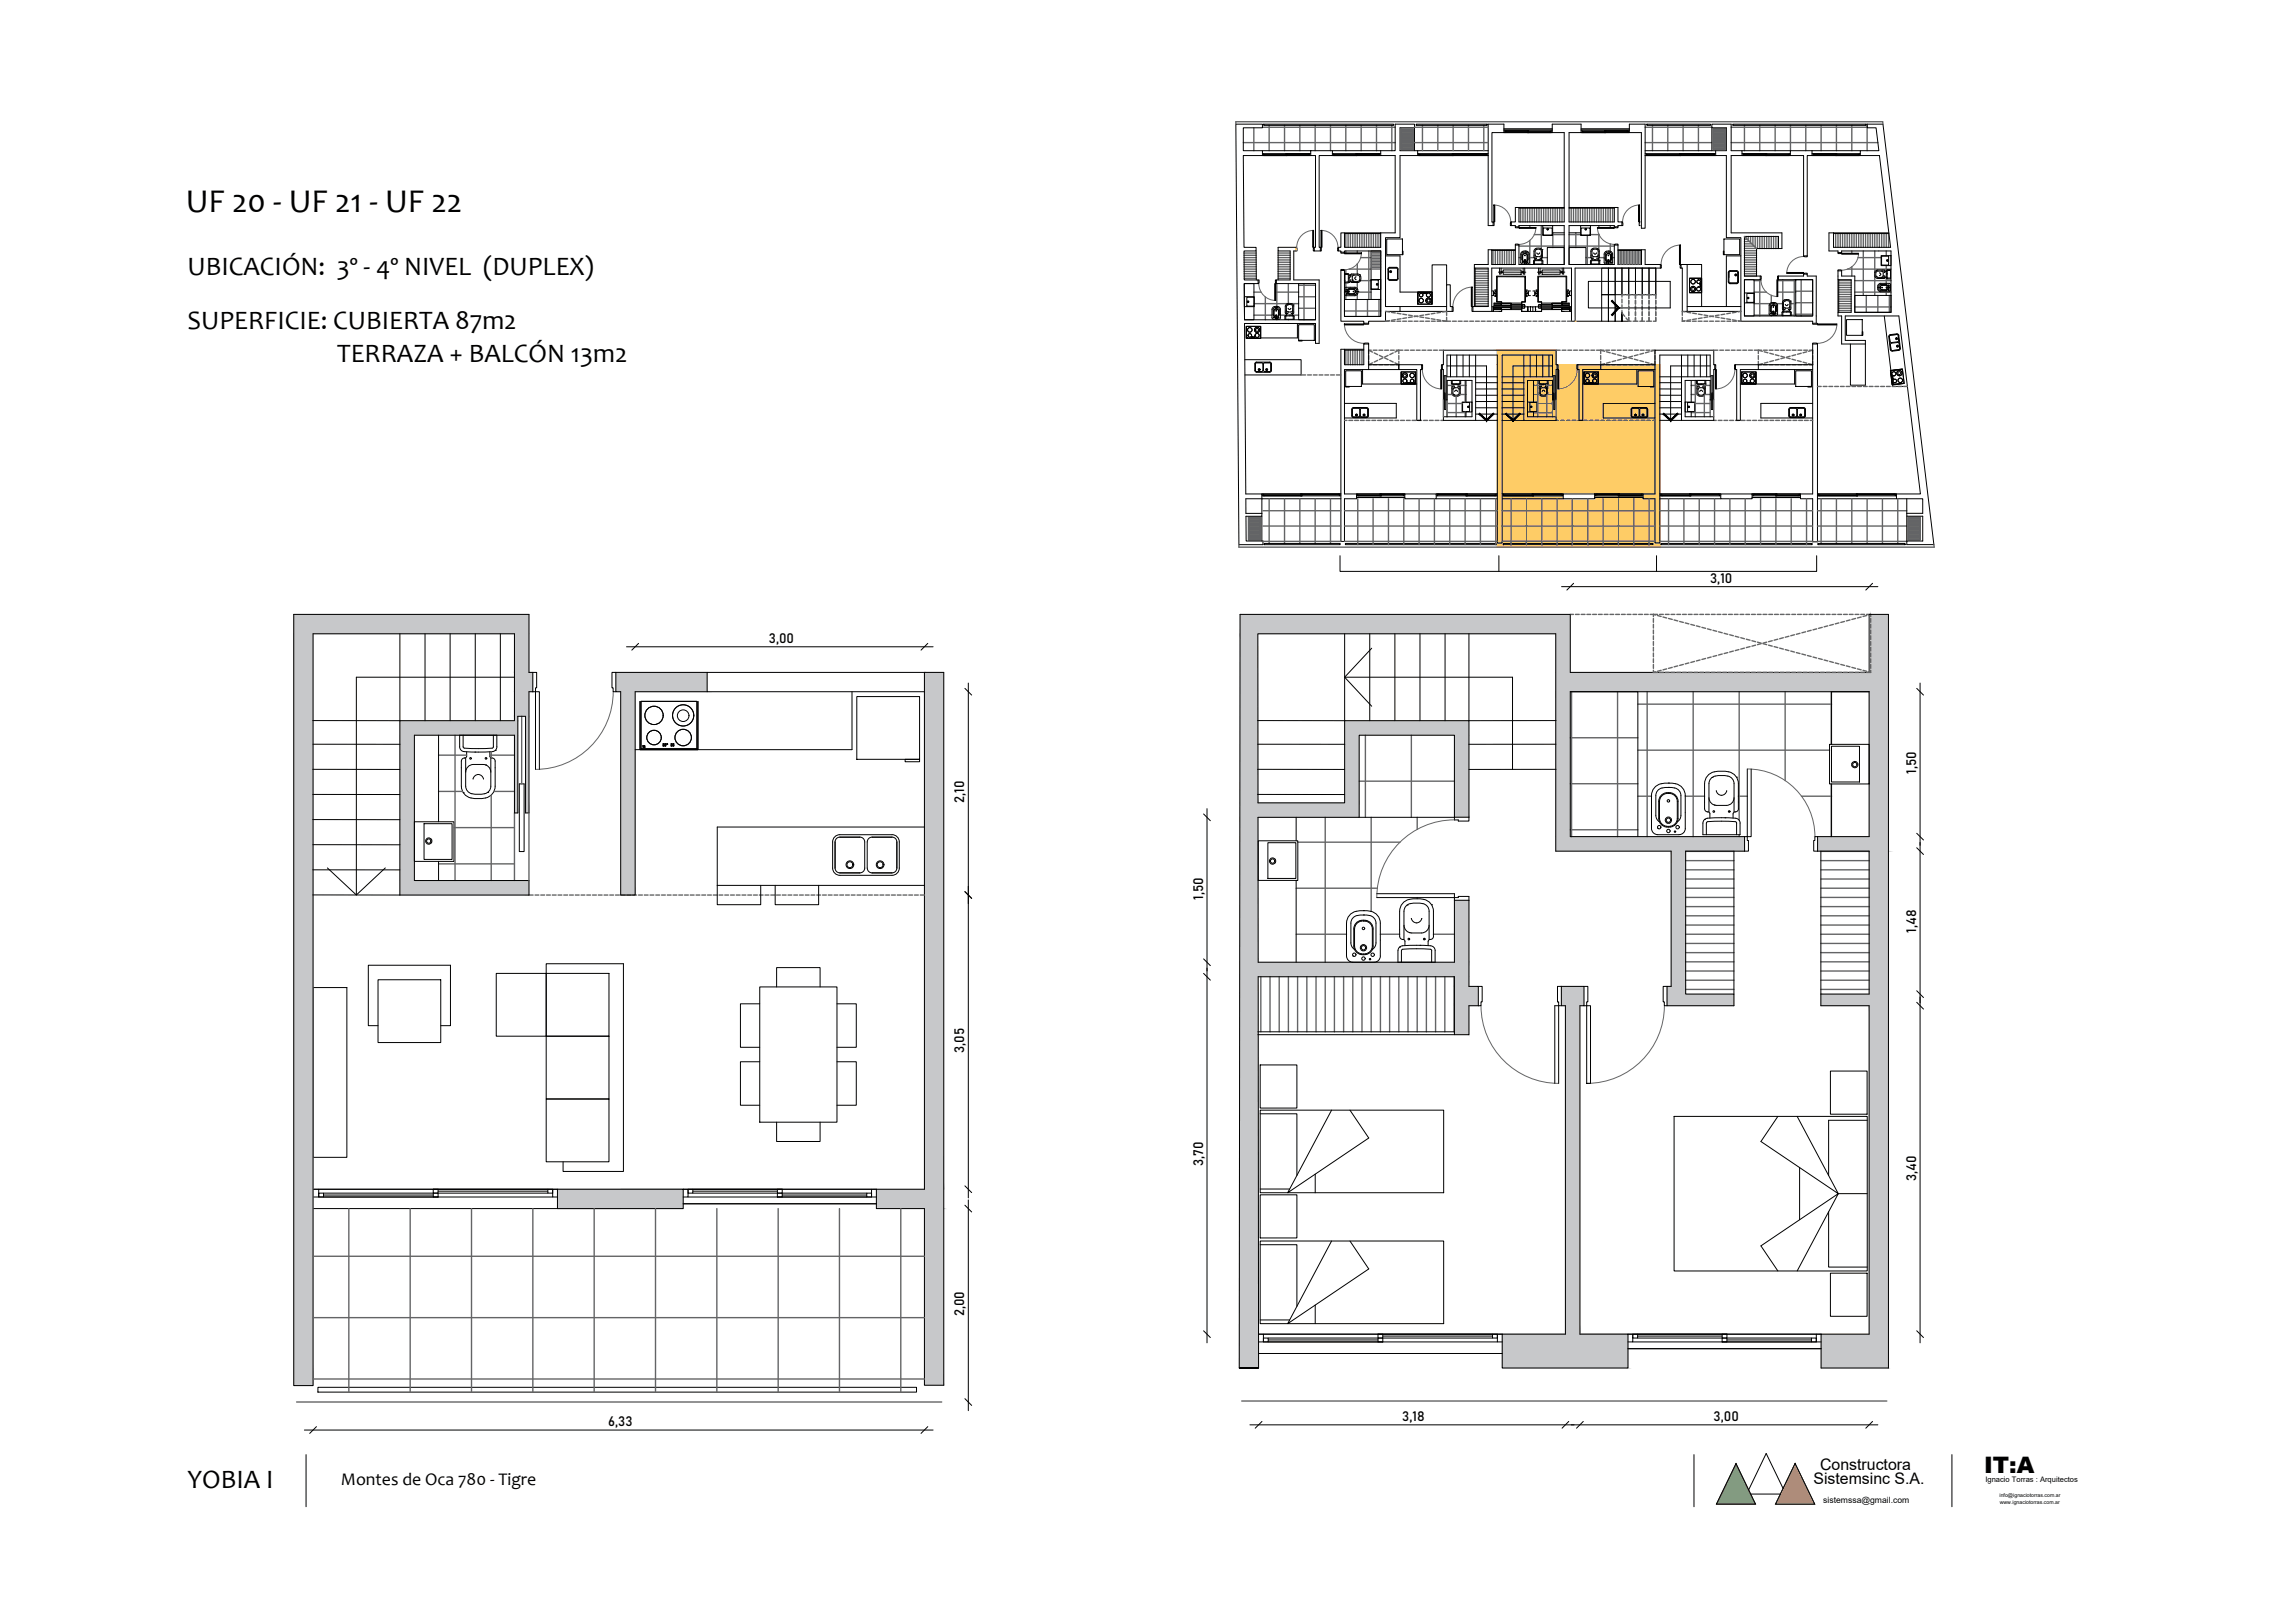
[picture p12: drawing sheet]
<svg xmlns="http://www.w3.org/2000/svg" width="420mm" height="297mm" viewBox="0 0 420 297" stroke-linecap="round" stroke-linejoin="round" font-family="sans-serif">
<defs><g id="words">
<text font-size="6.1" x="34" y="38.8">UF 20 - UF 21 - UF 22</text>
<g font-size="4.9">
<text x="34.3" y="50.3">UBICACIÓN: 3º - 4º NIVEL (DUPLEX)</text>
<text x="34.3" y="60.3">SUPERFICIE: CUBIERTA 87m2</text>
<text x="61.7" y="66.3">TERRAZA + BALCÓN 13m2</text>
<text x="34.3" y="272.3">YOBIA I</text>
</g>
<text font-size="4.2" x="363.2" y="269.5">IT:A</text>
<text font-size="3.3" x="62.4" y="271.8">Montes de Oca 780 - Tigre</text>
<g font-size="2.9">
<text x="333.2" y="269">Constructora</text>
<text x="332" y="271.6">Sistemsinc S.A.</text>
</g>
<g font-size="2.5">
<text x="313.1" y="106.6">3,10</text>
<text x="140.8" y="117.6">3,00</text>
<text x="350.8" y="141.6" transform="rotate(-90 350.8 141.6)">1,50</text>
<text x="176.5" y="147" transform="rotate(-90 176.5 147)">2,10</text>
<text x="220.2" y="164.6" transform="rotate(-90 220.2 164.6)">1,50</text>
<text x="350.8" y="170.7" transform="rotate(-90 350.8 170.7)">1,48</text>
<text x="176.5" y="192.7" transform="rotate(-90 176.5 192.7)">3,05</text>
<text x="220.2" y="213.4" transform="rotate(-90 220.2 213.4)">3,70</text>
<text x="350.8" y="216.1" transform="rotate(-90 350.8 216.1)">3,40</text>
<text x="176.5" y="240.9" transform="rotate(-90 176.5 240.9)">2,00</text>
<text x="111.3" y="261">6,33</text>
<text x="256.7" y="260">3,18</text>
<text x="313.7" y="260">3,00</text>
</g>
<text font-size="1.6" x="333.8" y="275.1">sistemssa@gmail.com</text>
<text font-size="1.4" x="363.5" y="271.1">Ignacio Torras : Arquitectos</text>
<g font-size="1">
<text x="366.1" y="274">info@ignaciotorras.com.ar</text>
<text x="366.1" y="275.3">www.ignaciotorras.com.ar</text>
</g>
</g></defs>
<!-- layer: AP-MOBILIARIO_4 -->
<g fill="none" stroke="#000" stroke-width=".18">
<path d="M69.2 179.3h11.5v11.5h-11.5zM90.9 178.1h9.1v11.5h-9.1zM100 178.1v-1.7h14.1v38h-11v-1.8M100 178.1h11.5v11.5h-11.5zM131.3 162v3.6h8v-3.6M141.9 162v3.6h8v-3.6M57.3 180.7h6.2v31.1h-6.2zM69.2 187.7h-1.8v-11h15.1v11h-1.8M100 189.6h11.5v11.5h-11.5zM139.1 180.6h14.1v24.8h-14.1zM139.1 183.7h-3.5v8h3.5M139.1 194.3h-3.5v8h3.5"/>
<path d="M142.2 180.6v-3.5h7.9v3.5M153.2 183.7h3.6v8h-3.6M153.2 194.3h3.6v8h-3.6M230.7 194.9h6.7v7.9h-6.7zM335.1 196h6.7v7.9h-6.7zM100 201.1h11.5v11.5h-11.5zM142.2 205.4v3.5h7.9v-3.5M230.7 218.7h6.7v7.9h-6.7zM230.7 203.8h6.7v11.3M230.7 203.2h33.6v15.1h-33.6zM230.7 217.6h5.4M240.8 214.9v3.4"/>
<path d="M243.8 203.2l-8.1 15.1 14.9-10-3.5-5.1M306.5 204.3h35.3v28.3h-35.3zM325.5 204.3l-3.1 4.6 14.1 9.6-7.5-14.2M329.5 213.7v9.5M336.5 218.5h5.3M341.8 205h-7v10.1M230.7 227.8h6.7v11.3M230.7 227.1h33.6v15.2h-33.6zM240.8 238.9v3.4M243.8 227.1l-8.1 15.2 14.9-10.1-3.5-5.1M325.5 232.6l-3.1-4.6 14.1-9.5-7.5 14.1M334.8 221.8v10.1h7"/>
<path d="M335.1 233h6.7v7.9h-6.7zM230.7 241.6h5.4"/>
</g>
<!-- layer: AP - MUROS_10 -->
<g fill="none" stroke="#000" stroke-width=".18">
<path d="M240 27.6h3.9v.9h-2.4v16.8h.2v.6h-1.1v-.6h.2v-16.8h-.8zM255.4 22.7h3.6v.7h-2.7v4.2h3.2v.9h-3.2v15h-2.6v12.6h2.6v.9h-2.6v1.8h-3.1v.4h-.9v-.4h-4.2v-9.3h.6v8.4h6.7v-12h-6.7v.3h-.6v-.3h-.4v-.6h.4v-2.7h.6v2.7h6.7v-2.7h2.6v-14.1h-2.6v-.9h2.6zM272.5 22.7h2.8v1.6h-2.2v16.3h.2v.7h-.8zM298.3 22.7h2.9v19.1h-.7v-17.5h-2.2zM313.4 22.7h3.5v4.9h2v.9h-2v14.1h9.3v2.9h-.6v-2.2h-6.2v7.2h2.9v.7h-2.9v6.6h12.5v-6.6h-6.3v-.7h4.6v-.3h.7v.3h1.6v8.7h-.6v-.4h-13.2v-15.3h-2.6v-15h-2v-.9h2v-4.2h-2.7zM327.8 27.6h3.9v.9h-.8v18.3h-.7v-18.3h-2.4zM341.8 22.7h2.9l9.3 77h-4.9v-.7h2.9v-4.5h-2.9v-.6h2.9v-2.6h-4.8v-.9h4.4l-4-32.6h-9.8v4.5h3.7v.7h-4.3v-5.2h-.7v-.6h2.4v-6h-2.4v-1.6h.7v.9h2.4v6.7h6.6v-11.3h-9v.3h-.7v-.3h-1.7v-3.3h.9v2.7h10.4l-2-16.8h-3.5v-.9h3.4l-.5-4.2h-1.7zM237.3 45.3h-3.3v.6h2.2v5.3h-2.5v.7h7.1v6.6h-13v-6.6h2.5v-.7h-2.5l-.1-5.3h2.3v-.6h-2.3l-.1-16.8h3.5v-.9h-3.5v-4.2h3.5v-.7h-4.8l.5 77h4.4v-.7h-3.1v-4.5h2.9v-.5h-2.9v-2.7h2.9v-.9h-2.9l-.3-31.2h13v3.6h.7v-11.6h-4.6v-5.3h.4M256.3 57h9.6v-.9h-.4v-4h-.7v4.9M256.3 56.1h8.5M269.9 49.1h2.6v7h-2.8v.9h3.4v-7.9h14.6v9.7h.7v-9.7h15.6v-.7h-2.8v-2.7h-.7v2.7h-4.3v-3.5h-.7v3.5h-8.2v-7.1h8.2v.2h.7v-.2h.7v-.7h-.7v-2.6h-.7v2.6h-8.2v-16.3h2.2v-1.6h-5.3v1.6h2.2v16.3h-8.3v-2.6h-.7v2.6h-.7v.7h.7v.2h.7v-.2h8.3v7.1h-8.3v-3.5h-.7v3.5h-4.3v-2.7h-.6v2.7h-2.6v7.7M270.1 49.1v7"/>
<path d="M308.9 57h-.9v-7.9h-.2v-.7h1.1v8.6h9.8M308.9 56.1h9.8M344 45.3h.1M246.1 63.9v2.8h3.6v-3.7h.9v4.6M246.1 64.1h3.6M249.7 63.9h-4.2v35.2h.6v-7.8h2.2v-.9h-2.2v-22.8h10v-.9h-5.5M256.1 66.7h4.2v.9h-.3v9.3h-.6v-9.3h-3.3zM264.2 73.2v-5.6h-.1v-.9h.1v-2.6h20.7v2.6h.2v.9h-.2v5.6M264.4 68.8v4.4M264.9 69v-4h9.2v34.4h.9v-34.4h9.2v4M284.7 68.8v4.4M293 66.7h-4.1v.9h.2v9.3h.7v-9.3h3.2"/>
<path d="M303 66.7h-10v.9h10M313.1 69v-4h-9.2v34.4h-.9v-8.1h-2.2v-.9h2.2v-26.3h10.7v2.6h.2v.9h-.2v5.6M313.6 68.8v4.4M321.9 66.7v.9M331.9 66.7h-14.2v.9h.2v9.3h.7v-9.3h13.3M331.9 63h.8v36.2h-.8v-7.9h-2.3v-.9h2.3zM257.2 90.4h5.7v.9h-5.7zM286.2 90.4h5.7v.9h-5.7zM315 90.4h5.8v.9h-5.8zM94.2 131.9v-15.9h-36.9v137.6h-3.5v-141.2h43v10.7h.7v3.5h-.7v22.2M96.2 131.1v17.7M129.5 123.1h-16.8v3.5h.9v37.2h2.7v-37.2h13.2"/>
<path d="M169.2 123.1h.1M169.2 123.1v94.6h-8.8v3.5h8.8v32.3h3.6v-130.4h-43.3v3.5h39.7M230.3 146.9v-30.9h54.5v39.8h21.1v24.7h-.7v3.6h12.2v-2.2h-8.8v-26.1h10.8v-2.7h-31.9v-26.5h54.7v26.5h-9.4v2.7h9.4v26.1h-8.8v2.2h8.8v60.1h-8.8v6.2h12.3v-138h-3.5v10.7h-54.7v-10.7h-60.5l-.1 138h3.5h-3.5M230.3 149.6v26.5M230.3 178.8l.1 71.6M268.9 180.5h1.7v3.6h-1.7M285.8 180.5h4.2v3.6h-.8v60.1h8.8v6.2h-23v-6.2h11.6v-60.1h-.8zM102.1 217.7h23v3.5h-23z"/>
</g>
<!-- layer: AP-COTAS_4 -->
<g fill="#c7c8ca" stroke="#c7c8ca" stroke-width=".18">
<path d="M113.6 217.7h11.5z"/>
<path d="M102.1 221.2h11.5z"/>
<path d="M227 112.4l60.5 3.6v-3.6zM227 112.4l60.5 3.6h-60.5z"/>
<path d="M53.8 112.4l43 3.6v-3.6zM53.8 112.4l43 3.6h-43z"/>
<path d="M342.5 112.4l3.2 10.7v-10.7zM342.5 112.4l3.2 10.7h-3.2z"/>
<path d="M284.8 116l2.7 7.1v-7.1zM284.8 116l2.7 7.1h-2.7z"/>
<path d="M94.2 116l2.6 7.1v-7.1zM94.2 116l2.6 7.1h-2.6z"/>
<path d="M284.8 123.1l60.9 3.5v-3.5zM284.8 123.1l60.9 3.5h-60.9z"/>
<path d="M112.7 123.1l16.8 3.5v-3.5zM112.7 123.1l16.8 3.5h-16.8z"/>
<path d="M94.2 123.1l3.3 3.5v-3.5zM94.2 123.1l3.3 3.5h-3.3z"/>
<path d="M94.2 126.6l2.6 4.5v-4.5zM94.2 126.6l2.6 4.5h-2.6z"/>
<path d="M94.2 131.1l.6 .8v-.8zM94.2 131.1l.6 .8h-.6z"/>
<path d="M246.2 131.9l22.7 2.7v-2.7zM246.2 131.9l22.7 2.7h-22.7z"/>
<path d="M73.2 131.9l21.6 2.7v-2.7zM73.2 131.9l21.6 2.7h-21.6z"/>
<path d="M246.2 134.6l2.6 12.3v-12.3zM246.2 134.6l2.6 12.3h-2.6z"/>
<path d="M227 116l3.3 30.9v-30.9zM227 116l3.3 30.9h-3.3z"/>
<path d="M96.2 131.1l.6 17.7v-17.7zM96.2 131.1l.6 17.7h-.6z"/>
<path d="M94.2 134.6l.6 14.2v-14.2zM94.2 134.6l.6 14.2h-.6z"/>
<path d="M266.3 134.6l2.6 15v-15zM266.3 134.6l2.6 15h-2.6z"/>
<path d="M227 146.9l21.8 2.7v-2.7zM227 146.9l21.8 2.7h-21.8z"/>
<path d="M342.2 126.6l3.5 26.5v-26.5zM342.2 126.6l3.5 26.5h-3.5z"/>
<path d="M284.8 126.6l2.7 26.5v-26.5zM284.8 126.6l2.7 26.5h-2.7z"/>
<path d="M332.8 153.1l12.9 2.7v-2.7zM332.8 153.1l12.9 2.7h-12.9z"/>
<path d="M284.8 153.1l34.6 2.7v-2.7zM284.8 153.1l34.6 2.7h-34.6z"/>
<path d="M73.2 134.6l2.7 26.6v-26.6zM73.2 134.6l2.7 26.6h-2.7z"/>
<path d="M113.6 126.6l2.7 37.2v-37.2zM113.6 126.6l2.7 37.2h-2.7z"/>
<path d="M73.2 161.2l23.6 2.6v-2.6zM73.2 161.2l23.6 2.6h-23.6z"/>
<path d="M266.3 164.8l2.6 11.3v-11.3zM266.3 164.8l2.6 11.3h-2.6z"/>
<path d="M227 149.6l3.3 26.5v-26.5zM227 149.6l3.3 26.5h-3.3z"/>
<path d="M227 176.1l41.9 2.7v-2.7zM227 176.1l41.9 2.7h-41.9z"/>
<path d="M305.9 155.8l2.7 24.7v-24.7zM305.9 155.8l2.7 24.7h-2.7z"/>
<path d="M266.3 178.8l2.6 1.7v-1.7zM266.3 178.8l2.6 1.7h-2.6z"/>
<path d="M342.2 155.8l3.5 26.1v-26.1zM342.2 155.8l3.5 26.1h-3.5z"/>
<path d="M305.2 180.5l3.4 1.4v-1.4zM305.2 180.5l3.4 1.4h-3.4z"/>
<path d="M333.4 181.9l12.3 2.2v-2.2zM333.4 181.9l12.3 2.2h-12.3z"/>
<path d="M305.2 181.9l12.2 2.2v-2.2zM305.2 181.9l12.2 2.2h-12.2z"/>
<path d="M285.8 180.5l4.2 3.6v-3.6zM285.8 180.5l4.2 3.6h-4.2z"/>
<path d="M266.3 180.5l4.3 3.6v-3.6zM266.3 180.5l4.3 3.6h-4.3z"/>
<path d="M266.3 184.1l2.6 5.3v-5.3zM266.3 184.1l2.6 5.3h-2.6z"/>
<path d="M169.2 123.1l3.6 94.6v-94.6zM169.2 123.1l3.6 94.6h-3.6z"/>
<path d="M113.6 217.7h11.5zM102.1 217.7h23z"/>
<path d="M102.1 217.7l23 3.5v-3.5zM102.1 217.7l23 3.5h-23z"/>
<path d="M160.4 217.7l12.4 3.5v-3.5zM160.4 217.7l12.4 3.5h-12.4z"/>
<path d="M102.1 221.2h11.5zM102.1 221.2h23z"/>
<path d="M286.6 184.1l2.6 60.1v-60.1zM286.6 184.1l2.6 60.1h-2.6z"/>
<path d="M342.2 184.1l3.5 60.1v-60.1zM342.2 184.1l3.5 60.1h-3.5z"/>
<path d="M286.6 244.2h11.4zM275 244.2h23z"/>
<path d="M333.4 244.2l12.3 6.2v-6.2zM333.4 244.2l12.3 6.2h-12.3z"/>
<path d="M275 244.2l23 6.2v-6.2zM275 244.2l23 6.2h-23z"/>
<path d="M227 178.8l3.4 71.6-.1-71.6zM227 178.8l3.4 71.6h-3.5z"/>
<path d="M169.2 221.2l3.6 32.3v-32.3zM169.2 221.2l3.6 32.3h-3.6z"/>
<path d="M53.8 116l3.5 137.6v-137.6zM53.8 116l3.5 137.6h-3.5z"/>
</g>
<!-- layer: 0_10 -->
<g fill="none" stroke="#000" stroke-width=".18">
<path d="M231.3 22.7h23.8v.2h-23.8zM259.3 22.7h13v.2h-13zM301.5 22.7h11.7v.2h-11.7zM317.2 22.7h24.4v.2h-24.4zM273.1 53.2h.3v.3M273.1 56.1h.3v.9M273.1 57h.3M273.4 56.7h5.2M273.4 56.2h3.2M273.4 56.3h3.2M273.4 56.5h1.4M273.4 53.5v.4"/>
<path d="M273.4 53.5l.2 .1M273.4 53.9v.2h-.3M273.5 56.7l-.1 .3h1.5l-.1-.3M273.5 55.5h5.1v.2h.5l.1 .3h-5.7zM273.5 55.8h3.1M273.5 55.9h3.1M273.5 55.6h1.3M273.6 53.6h.2l-.2 .1M273.6 53.7l-.2 .2M273.6 53.6v.1M273.7 53.3h.2v.7h-.2M273.9 53.3h.1"/>
<path d="M273.9 54h.1M274 53.1h-.3v.2h.2v.7h-.2v.3h.3M274.3 49.8h5M274.5 49.1v1.1h.3v-.3M274.8 56.4v.2h1.9v-.2v.2h-1.9zM274.8 55.5h1.9v.2v-.2h-1.9v.2zM274.8 49.7v.2M274.8 49.7l.1 .1M274.8 49.1v.6M274.8 55.5l.1-.2h-.9v-4.8h5.3v4.8h-.7v.2M274.9 49.8l-.1 .1M274.9 49.8h.2"/>
<path d="M274.9 55.5v-.3h-.8v-4.6l5.1 .1v4.5h-.6v.3M274.9 56.7v.3h-.5M275.1 49.8h.1M275.2 49.4h3.3v.8h-3.3zM276.6 56.2v.2h2.1v-.2l-.1 .8h1.1v-.3v.3h-1.1v-.6h.5l.1-.2-5.8-.1v.9M276.7 56l-.1-.2h2v.2M276.7 56.2l-.1 .2h2v-.2M278.6 55.5l.1 .5v-.2h-2.1v.2M278.8 49.8h-.2h.2M278.8 49.8h.1M278.8 49.8l.1 .1M278.9 49.7v.2"/>
<path d="M278.9 49.7l-.1 .1M278.9 49.1v.6M279.1 49.1v1.1h-.2v-.3M279.2 56.2h.5v.8M279.3 53.1h.3v.2h-.2v.8h.2v.2h-.3M279.3 53.3h.1M279.3 54.1h.1M279.6 53.3h-.2v.7l.2 .1M279.6 53.6h-.2l.2 .1M279.6 53.7h.2M279.6 53.6v.1M279.7 57h.5"/>
<path d="M279.8 53.7h.1M279.8 53.7v.2M279.8 53.9v.2h.4M279.8 53.5v.4M279.8 53.5l-.2 .2M280.2 56.2h-.5v.8M280.2 56.2h.4v.8h-.4zM280.2 53.3h-.4v.2M280.6 56.2h.5v.8M280.6 53.3h.4v.2M280.6 57h.5M281 53.9v.2h-.4"/>
<path d="M281 53.5v.4M281 53.5l.1 .2 .3-.1-.3 .1M281 53.9h.1M281 53.7v.2M281.1 53.7h-.1M281.2 53.3h.2v.7l-.2 .1M281.5 53.3h.1M281.5 54.1h.1M281.5 53.1h-.3v.2h.3v.8h-.3v.2h.3M281.6 56.2h-.5v.8M281.7 49.1v1.1h.3v-.3M281.7 55.7h.5v-.2h5.1v.5h-5.7z"/>
<path d="M282 49.7v.2M282 49.7v.1M282 49.1v.6M282 49.8v.1M282 49.8h.1M282.2 49.8h-.2M282.2 55.5v-.2h-.7v-4.8h5.3v4.8h-.9l.1 .2M282.2 55.5v-.3h-.6v-4.5l5.1-.1v4.6h-.8v.3M282.2 55.5l-.1 .5 .1-.2h2v.2M282.2 56.2v.2h2l-.1-.2M282.2 56v-.2h2l-.1 .2M282.3 49.4h3.3v.8h-3.3z"/>
<path d="M284.1 55.5h1.9h-1.9l.1 .2zM284.1 56.4v.2h1.9v-.2v.2h-1.9zM284.2 56.2v.2h-2l-.1-.2 .1 .8h-1.1v-.3v.3h1.1v-.6h-.5l-.1-.2 5.8-.1v.9M285.7 49.8h.1M285.9 56.7v.3h.5M286 49.7v.2M286 49.1v.6M286 55.5v.2M286.3 49.1v1.1h-.3v-.3M286.5 49.8h-5M286.8 53.1h.3v.2h-.2v.7h.2v.3h-.3M286.8 53.3h.1"/>
<path d="M286.8 54h.1M287.1 53.3h-.2v.7h.2M287.2 53.6h-.2l.2 .1M287.2 53.6h.1M287.2 53.7l.2 .2M287.2 53.7h.1M287.3 55.8h-3.1M287.3 55.9h-3.1M287.3 55.6h-1.3M287.3 56.7l.1 .3h-1.5l.1-.3M287.4 53.5v.4M287.4 53.5l-.2 .1"/>
<path d="M287.4 53.9v.2h.3M287.4 56.7h-5.2M287.4 56.2h-3.2M287.4 56.3h-3.2M287.4 56.5h-1.4M287.4 57h.3M287.7 53.2h-.3v.3M287.7 56.1h-.3v.9M288.4 58.8h4.8M290.8 51.5h15v4.9h-15zM293.2 49.1h1.3v4.8h-1.3zM293.2 53.9h1.3v4.9h-1.3z"/>
<path d="M294.5 49.1h1.2v4.8h-1.2zM294.5 53.9h1.2v4.9h-1.2zM295.7 49.1h1.2v4.8h-1.2zM295.7 55.6v3.2h1.2v-1.6v1.6h1.3M296.9 49.1h1.3v4.8h-1.3zM298.2 49.1h1.2v4.8h-1.2zM299.4 49.1h1.3v4.8h-1.3zM300.7 49.1h1.2v4.8h-1.2zM301.9 49.1h1.2v4.8h-1.2zM303.1 49.1v4.8M264.9 67h7.2v9.9M265.5 65v4"/>
<path d="M266.7 65v4M267.8 65v4M269 65v4M270.1 74.6h4M270.1 70h4M270.2 75.8h3.9M270.2 72.3h3.9M270.2 65v4h3.9M274.1 76.9h-3.9M274.1 73.5h-3.9M274.1 71.2h-3.9M275 75.8h4"/>
<path d="M275 74.6h4M275 72.3h4M275 76.9h4M275 73.5h4M275 71.2h4M275 70h4M279 65v4h-4M280.1 65v4M281.3 65v4M282.4 65v4M283.6 65v4M284.2 67h-7.2v9.9"/>
<path d="M303.9 75.8h3.9M303.9 74.6h4M303.9 72.3h3.9M303.9 70h4M303.9 76.9h3.9M303.9 73.5h3.9M303.9 71.2h3.9M307.8 65v4h-3.9M309 65v4M310.1 65v4M311.3 65v4M312.4 65v4"/>
<path d="M313.1 67h-7.2v9.9M231.4 99.5h14v.2h-14zM246.3 99.5h27.6v.2h-27.6zM275.2 99.5h27.4v.2h-27.4zM304.1 99.5h27.7v.2h-27.7zM332.8 99.5h16v.2h-16zM73.2 116v15.9h-15.9M77.8 116v15.9M82.4 116v15.9M87 116v15.9M91.6 116v15.9M116.9 117.8l-1.2 1.2"/>
<path d="M169.9 117.8l-1.3 1.2M246.2 116v15.9h-16M250.8 116v15.9M251.1 118.6l-4.9 5.3 4.9 5.4M255.4 116v15.9M260 116v15.9M264.6 116v15.9M268.9 116v15.9h16M288.1 106.8l-1.2 1.2M342.8 106.8l-1.2 1.2M57.3 136.2h15.9M94.2 123.9h-29v39.9"/>
<path d="M176.6 126l1.3 1.2M230.2 136.2h16M246.2 123.9h30.7v16.9M284.9 136.2h-16M350.9 126l1.2 1.2M57.3 159.2h15.9M57.3 150h15.9M57.3 145.4h15.9M57.3 140.8h15.9M57.3 154.6h15.9M59.9 158.8l5.3 5 5.3-5M220.3 149l1.3 1.2"/>
<path d="M230.2 145.4h16M230.2 140.8h16M248.8 149.6h17.5M284.9 140.8h-16M350.9 155.2l1.2 1.2M350.9 152.5l1.2 1.2M57.3 163.8h15.9M176.6 163.2l1.3 1.2M220.3 175.5l1.3 1.2M220.3 178.1l1.3 1.3M350.9 183.4l1.2 1.3M350.9 181.3l1.2 1.3"/>
<path d="M176.6 217l1.3 1.3M176.6 220.6l1.3 1.2M58.2 253.9h109.6v.9h-109.6zM176.6 256l1.3 1.2M220.3 243.6l1.3 1.2M350.9 243.6l1.2 1.2M56 266.2v9.6M57.9 261.1l-1.2 1.2M169.9 261.1l-1.3 1.2M231 260.1l-1.2 1.3M287.2 260.1l-1.2 1.3M289.9 260.1l-1.3 1.3"/>
<path d="M310.1 266.2v9.6M317.8 267.9l3.6 7.4h-7.2zM320.5 273.4h5.4M326.4 272.4l-3.1-6.4-3.2 6.7M328.6 267.9l3.6 7.4h-7.1zM342.8 260.1l-1.2 1.3M357.3 266.2v9.6"/>
</g>
<!-- layer: AP - ABERTURAS_8 -->
<g fill="none" stroke="#000" stroke-width=".18">
<path d="M231.1 28.1h.2v.4h-.2h8.9h-.3v-.4h.3M231.1 27.6h8.9M231.3 28.3h.3v.2h-.3zM231.3 28.1h8.4M231.6 28.3h3.8M231.6 28.4h3.8M235.4 28.1h.3v.2h-.3zM235.4 28.3h.3v.2h-.3zM235.7 28.3h3.8M235.7 28.2h3.8M239.5 28.1h.2v.2h-.2zM243.9 28.1h.3v.4h-.3h8.9h-.2v-.4h.2"/>
<path d="M243.9 27.6h8.9M244.2 28.3h.2v.2h-.2zM244.2 28.1h8.4M244.4 28.3h3.8M244.4 28.4h3.8M248.2 28.1h.3v.2h-.3zM248.2 28.3h.3v.2h-.3zM248.5 28.3h3.8M248.5 28.2h3.8M252.3 28.1h.3v.2h-.3zM259.5 28.1h.3v.4h-.3h13h-.3v-.4h.3M259.5 27.6h13"/>
<path d="M259.8 28.3h.2v.2h-.2zM259.8 28.1h12.4M260 28.3h5.9M260 28.4h5.9M265.9 28.1h.2v.2h-.2zM265.9 28.3h.2v.2h-.2zM266.1 28.3h5.9M266.1 28.2h5.9M272 28.1h.2v.2h-.2zM275.3 23.9h.3v.4h-.3h8.9h-.2v-.4h.2M275.3 23.6h8.9M275.6 23.9h.2v.2h-.2z"/>
<path d="M275.6 23.9h8.4M275.8 24.1h3.8M275.8 24h3.8M278.1 38h8.3M278.1 38.1h8.3M279.6 23.9h.3v.2h-.3zM279.6 24.1h.3v.2h-.3zM279.9 24.1h3.8M279.9 24.2h3.8M283.7 24.1h.3v.2h-.3zM287.3 38h8.2M287.3 38.1h8.2"/>
<path d="M289.5 23.9h.2v.4h-.2h8.8h-.2v-.4h.2M289.5 23.6h8.8M289.7 24.1h.2v.2h-.2zM289.7 23.9h8.4M289.9 24.1h3.9M289.9 24.2h3.9M293.8 23.9h.2v.2h-.2zM293.8 24.1h.2v.2h-.2zM294 24.1h3.9M294 24h3.9M297.9 23.9h.2v.2h-.2zM301.2 28.1h.2v.4h-.2h12.9h-.2v-.4h.2"/>
<path d="M301.2 27.6h12.9M301.4 28.3h.2v.2h-.2zM301.4 28.1h12.5M301.6 28.3h5.9M301.6 28.4h5.9M307.5 28.1h.2v.2h-.2zM307.5 28.3h.2v.2h-.2zM307.7 28.3h6M307.7 28.2h6M313.7 28.1h.2v.2h-.2zM318.9 28.1h.2v.4h-.2h8.9h-.3v-.4h.3M318.9 27.6h8.9"/>
<path d="M319.1 28.1h.3v.2h-.3zM319.1 28.1h8.4M319.4 28.3h3.8M319.4 28.2h3.8M323.2 28.1h.3v.2h-.3zM323.2 28.3h.3v.2h-.3zM323.5 28.3h3.8M323.5 28.4h3.8M327.3 28.3h.2v.2h-.2zM331.7 28.1h.3v.4h-.3h8.9h-.2v-.4h.2M331.7 27.6h8.9M332 28.1h.2v.2h-.2z"/>
<path d="M332 28.1h8.4M332.2 28.3h3.8M332.2 28.2h3.8M336 28.1h.3v.2h-.3zM336 28.3h.3v.2h-.3zM336.3 28.3h3.8M336.3 28.4h3.8M340.1 28.3h.3v.2h-.3zM229.6 54.3v-2.4h-1.8v6.6h1.8v-2.4M230 45.9v5.3M234 45.9v5.3M237.7 51.9h3.1v6.6h-3.1z"/>
<path d="M246.1 54.8h6.7v3.1h-6.7zM246.1 42.6h6.7M246.1 42.7h6.7M251 51.2v-5.3h1.8v8.9h-1.8v-1.8M253.7 46.8h2.6v6.7h5.9v-5h2.6v3.6M273.1 45.7h4.3M273.1 45.8h4.3M283.3 45.3h3.1v3.1h-3.1zM284.3 42.6h2.1M287.3 45.3h3v3.1h-3zM287.3 42.6h2.1M296.2 45.7h4.3"/>
<path d="M296.2 45.8h4.3M308.9 48.4h2.6v7.7M318.7 46.8h-2.6v9.3M321.1 53.6v-2.4h-1.7v6.6h1.7v-2.4M328.8 51.2h3.1v6.6h-3.1zM339.6 54.1h6.6v3.1h-6.6zM246.1 73.8h9.5v2.7h-9.5M249.5 67.6v2.7h9.9M264.5 71.9h.2v3.1h-.2zM284.4 71.9h.3v3.1h-.3zM299.7 67.6v2.7h-9.9M303 73.8h-9.5v2.7h9.5"/>
<path d="M313.3 71.9h.2v3.1h-.2zM328.5 67.6v2.7h-9.9M331.9 73.8h-9.5v2.7h9.5M338.8 63v7.5h2.7v-7.5M231 90.8h.2v-.4h-.2h14.5h-.2v.4h.2M231.2 90.6h.3v.2h-.3zM231.2 90.8h14.1M231.5 90.6h6.6M231.5 90.7h6.6M238.1 90.6h.3v.2h-.3zM238.1 90.4h.3v.2h-.3zM238.4 90.6h6.6"/>
<path d="M238.4 90.5h6.6M245 90.4h.3v.2h-.3zM245.5 91.3h-14.5v2.7M248.3 90.8h.3v-.4h-.3h8.9h-.2v.4h.2M248.3 91.1h8.9M248.6 90.6h.2v.2h-.2zM248.6 90.8h8.4M248.8 90.6h3.8M248.8 90.7h3.8M252.6 90.6h.3v.2h-.3zM252.6 90.4h.3v.2h-.3zM252.9 90.6h3.8"/>
<path d="M252.9 90.5h3.8M256.7 90.4h.3v.2h-.3zM262.9 90.8h.3v-.4h-.3h11.2h-.2v.4h.2M262.9 91.3h11.2M263.2 90.4h.2v.2h-.2zM263.2 90.8h10.7M263.4 90.6h5M263.4 90.5h5M268.4 90.6h.2v.2h-.2zM268.4 90.4h.2v.2h-.2zM268.6 90.6h5M268.6 90.7h5"/>
<path d="M273.6 90.6h.3v.2h-.3zM275 90.8h.3v-.4h-.3h11.2h-.2v.4h.2M275 91.3h11.2M275.3 90.6h.2v.2h-.2zM275.3 90.8h10.7M275.5 90.6h5M275.5 90.7h5M280.5 90.6h.2v.2h-.2zM280.5 90.4h.2v.2h-.2zM280.7 90.6h5.1M280.7 90.5h5.1M285.8 90.4h.2v.2h-.2z"/>
<path d="M291.9 90.8h.3v-.4h-.3h8.9h-.2v.4h.2M291.9 91.1h8.9M292.2 90.4h.2v.2h-.2zM292.2 90.8h8.4M292.4 90.6h3.9M292.4 90.5h3.9M296.3 90.6h.2v.2h-.2zM296.3 90.4h.2v.2h-.2zM296.5 90.6h3.8M296.5 90.7h3.8M300.3 90.6h.3v.2h-.3zM303.9 90.8h.2v-.4h-.2h11.1h-.2v.4h.2"/>
<path d="M303.9 91.3h11.1M304.1 90.6h.2v.2h-.2zM304.1 90.8h10.7M304.3 90.6h5M304.3 90.7h5M309.3 90.6h.3v.2h-.3zM309.3 90.4h.3v.2h-.3zM309.6 90.6h5M309.6 90.5h5M314.6 90.4h.2v.2h-.2zM320.8 90.8h.2v-.4h-.2h8.8h-.2v.4h.2M320.8 91.1h8.8"/>
<path d="M321 90.4h.2v.2h-.2zM321 90.8h8.4M321.2 90.6h3.9M321.2 90.5h3.9M325.1 90.6h.2v.2h-.2zM325.1 90.4h.2v.2h-.2zM325.3 90.6h3.9M325.3 90.7h3.9M329.2 90.6h.2v.2h-.2zM332.7 90.8h.3v-.4h-.3h14.5h-.2v.4h.2M332.7 91.3h14.5M333 90.6h.2v.2h-.2z"/>
<path d="M333 90.8h14M333.2 90.6h6.7M333.2 90.7h6.7M339.9 90.6h.2v.2h-.2zM339.9 90.4h.2v.2h-.2zM340.1 90.6h6.7M340.1 90.5h6.7M346.8 90.4h.2v.2h-.2zM349.1 91.3v2.6M156 126.6v10.6h-39.7M287.5 126.6h12.4v26.5M342.2 126.6h-6.9v9.6"/>
<path d="M95.1 143.5h.9v12.4h-.9zM169.2 151.4h-37.9v10.6h37.9M237.3 149.6v4.3M317.4 155.8v26.1M333.4 155.8v26.1M335.3 143.5v9.6M237.3 161.1v15M230.3 189.4h36M230.3 188.8h36M57.5 219.1h.8v-1.4h-.8h44.6h-.9v1.4h.9M58.3 218.4h.9v.7h-.9zM58.3 219.1h42.9"/>
<path d="M59.2 218.4h20.1M59.2 218.7h20.1M79.3 218.4h.9v.7h-.9zM79.3 217.7h.9v.7h-.9zM80.2 218.4h20.1M80.2 218h20.1M100.3 217.7h.9v.7h-.9zM125.1 219.1h.9v-1.4h-.9h35.3h-.8v1.4h.8M126 217.7h.8v.7h-.8zM126 219.1h33.6M126.8 218.4h15.5M126.8 218h15.5"/>
<path d="M142.3 218.4h.9v.7h-.9zM142.3 217.7h.9v.7h-.9zM143.2 218.4h15.5M143.2 218.7h15.5M158.7 218.4h.9v.7h-.9zM57.5 221.2h44.6M125.1 220.3h35.3M230.4 245.6h.9v-1.4h-.9h44.6h-.9v1.4h.9M230.4 247.7h44.6M231.3 244.9h.9v.7h-.9zM231.3 245.6h42.8M232.2 244.9h20.1"/>
<path d="M232.2 245.2h20.1M252.3 244.9h.9v.7h-.9zM252.3 244.2h.9v.7h-.9zM253.2 244.9h20M253.2 244.5h20M273.2 244.2h.9v.7h-.9zM298 245.6h.9v-1.4h-.9h35.4h-.9v1.4h.9M298 246.8h35.4M298.9 244.2h.9v.7h-.9zM298.9 245.6h33.6M299.8 244.9h15.5M299.8 244.5h15.5"/>
<path d="M315.3 244.9h.9v.7h-.9zM315.3 244.2h.9v.7h-.9zM316.2 244.9h15.4M316.2 245.2h15.4M331.6 244.9h.9v.7h-.9z"/>
</g>
<!-- layer: AP - MUROS_10 -->
<g fill="none" stroke="#636466" stroke-width=".25">
<path d="M226.3 22.7v-.4h118.4v.4M227.6 26.1h27.8M229.5 23.4v4.2M231.1 23.3h24.3M232.4 22.9v4.7M235.2 22.9v4.7M238 22.9v4.7M240.8 22.9v4.7M243.6 22.9v4.7M246.4 22.9v4.7M249.2 22.9v4.7M252 22.9v4.7"/>
<path d="M254.8 22.9v4.7M259 23.3h13.5M259 26.1h13.5M260.4 22.9v4.7M263.2 22.9v4.7M266 22.9v4.7M268.8 22.9v4.7M271.6 22.9v4.7M301.2 23.3h12.2M301.2 26.1h12.2M302.5 22.9v4.7M305.3 22.9v4.7"/>
<path d="M308.1 22.9v4.7M310.9 22.9v4.7M316.9 23.3h24.9M316.9 26.1h26.9M319.4 22.9v4.7M322.2 22.9v4.7M325 22.9v4.7M327.8 22.9v4.7M330.6 22.9v4.7M333.4 22.9v4.7M336.2 22.9v4.7M339 22.9v4.7"/>
<path d="M341.8 22.7v4.9M229.6 53.5h1.3M229.6 57.7h3.3M229.6 55.6h6.1M231.7 54.3v4.2M233.5 53.5h4.2M233.8 51.9v4.2M233.8 58.4v.1M234.4 57.7h1.1M235.9 51.9v3.6M235.9 58.4v.1M236.4 55.6h1.3"/>
<path d="M236.6 57.7h1.1M237.7 52.2h3.1M237.7 54.3h3.1M237.7 56.4h3.1M238.7 51.9v6.6M246.1 51.4h.1M246.1 53.5h.1M246.1 56.9h6.7M246.4 45.9v.4M246.4 49.4v.7M246.4 51.8v.8M246.4 54.1v.7"/>
<path d="M247 49.3h4M248.2 54.8v3.1M248.5 45.9v.4M248.5 48.3v1.9M248.5 51.7v1.1M248.5 53.9v.9M248.6 53.5h2.4M249.1 51.4h1.9M249.1 47.1h1.9M250.4 54.8v3.1M250.6 45.9v8.9M252.5 54.8v3.1"/>
<path d="M253.7 57l.7 .1M254.4 58.7l-.7 .1h.6M254.7 58.8h.7M254.7 57.2l.7 .1M255.4 58.5l-.7 .1M255.7 58.8h.7M255.8 57.3l.7 .1M256.5 58.3l-.7 .2M256.8 58.8h.7M256.8 57.5l.7 .1M257.5 58.2l-.7 .1M257.8 58.8h.7"/>
<path d="M257.9 57.7l.7 .1M258.6 58l-.7 .1M258.9 58.8h.7M258.9 57.8l.7 .1M259.6 57.8l-.7 .1M259.9 58l.7 .1M260 58.8h.6M260.6 57.7l-.7 .1M261 58.2l.7 .1M261 58.8h.7M261.7 57.5l-.7 .1M262 58.3l.7 .2"/>
<path d="M262.1 58.8h.7M262.7 57.3l-.7 .1M263.1 58.5l.7 .1M263.1 58.8h.7M263.8 57.2l-.7 .1M264.1 57.1l.7-.1v.7M264.2 58.8h1.4M264.8 58.1v.7l-.7-.1M265.9 58.8h.7M267 58.8h.7M268 58.8h.7M269.1 58.8h.7"/>
<path d="M270.1 58.8h.7M271.2 58.8h.7M272.2 58.8h.7M273.3 58.8h.7M274.3 58.8h.7M275.4 58.8h.7M276.5 58.8h.6M277.5 58.8h.7M278.1 47.1h.3M278.1 45h8.3M278.5 58.8h.8M279.6 58.8h.7"/>
<path d="M280 47.1h.8M280.1 41.3v.3M280.1 44v4.4M280.7 58.8h.7M280.9 42.9h1.5M281.7 58.8h.7M282.2 41.3v4.3M282.2 47.3v.3M282.2 48.3v.1M282.4 47.1h.9M282.8 58.8h.7M283.8 58.8h.7"/>
<path d="M284.3 42.9h2.1M284.3 42.6v2.7M284.9 58.8h.7M285.9 58.8h.7M287 58.8h.7M287.3 42.9h2.1M287.3 45h8.2M288.5 42.6v2.7M290.3 47.1h.9M290.6 43.1v5.3M291.2 42.9h1.5M292.7 41.3v.3"/>
<path d="M292.7 42.9v2.8M292.7 47.3v.3M292.7 48.3v.1M292.8 47.1h.9M294.8 41.3v.3M294.8 44.6v1.4M294.8 48.3v.1M295.2 47.1h.3M296.9 56.8v.5l.5 .6M296.9 54.7v.7M296.9 55.8v.7M297.4 53.9h-.5v.5"/>
<path d="M297.7 58.2l.5 .6v-.7v.7h.4M297.7 53.9h.5v.7v-.7h.4M298.2 55v.7M298.2 56v.7M298.2 57.1v.7M299 58.8h.4v-.7v.7h.5M299 53.9h.4v.7v-.7h.5M299.4 55v.7M299.4 56v.7M299.4 57.1v.7M300.2 58.8h.5v-.7v.7h.4M300.2 53.9h.5v.7v-.7h.4"/>
<path d="M300.7 55v.7M300.7 56v.7M300.7 57.1v.7M301.4 58.8h.5v-.7v.7h.4M301.4 53.9h.5v.7v-.7h.4M301.9 55v.7M301.9 56v.7M301.9 57.1v.7M302.7 58.8h.4v-.7v.7M302.7 53.9h.4v.7M303.1 55v.7M303.1 56v.7"/>
<path d="M303.1 57.1v.7M308 58.8h.4M308 58.1v.7M308.5 57.1l-.5-.1v.7M308.5 58.7l-.5 .1M308.8 58.8h.7M308.8 57.1l.7 .2M309.5 58.5l-.7 .2M309.8 58.8h.7M309.9 57.3l.7 .1M310.6 58.4l-.7 .1M310.9 58.8h.7"/>
<path d="M310.9 57.5l.7 .1M311.6 58.2l-.7 .1M311.9 58.8h.7M312 57.7l.7 .1M312.7 58l-.7 .1M313 58.8h.7M313 57.8l.7 .2M313.7 57.8l-.7 .2M314 58l.7 .1M314.1 58.8h.7M314.7 57.7l-.7 .1M315.1 58.2l.7 .1"/>
<path d="M315.1 58.8h.7M315.8 57.5l-.7 .1M316.1 58.4l.7 .1M316.2 58.8h.7M316.8 57.3l-.7 .1M317.2 58.5l.6 .2M317.2 58.8h.7M317.8 57.1l-.6 .2M318.2 58.7l.5 .1h-.4M318.7 57l-.5 .1M321.1 51.4h1.3M321.1 53.5h2.3"/>
<path d="M321.1 55.6h2.9M321.1 57.7h2.9M322.2 51.2v6.6M324.3 54v1.4M324.3 57.7v.1M325.3 55.6h1M325.3 57.7h.9M325.5 51.4h3.3M325.5 53.5h3.3M326.4 51.2v3.9M326.4 56.7v.3M326.4 57.7v.1"/>
<path d="M327.9 55.6h.9M327.9 57.7h.9M328.5 51.2v6.6M328.8 53.3h3.1M328.8 55.4h3.1M328.8 57.5h3.1M329.7 51.2v6.6M338.2 49.3h8M339 45.9v.5M339 48.8v1.7M339.6 51.4h6.6M339.6 53.5h6.6"/>
<path d="M339.6 56.2h6.6M340.1 47.1h4.3M341.1 45.9v8.2M341.7 54.1v3.1M343.2 45.9v4M343.2 50.5v3.6M343.8 54.1v3.1M345.3 45.9v.9M345.3 48.6v1.1M345.3 50.7v1.2M345.3 53.4v.7M345.9 54.1v3.1"/>
<path d="M238.2 68.6h.8M239.4 68.6h.7M240.4 68.6h.7M241.5 68.6h.7M242.5 68.6h.7M243.6 68.6h.7M244.6 68.6h.9M246.1 76.9h.5M246.9 76.9h.8M248 76.9h.7M249.1 76.9h.7M250.1 76.9h.7"/>
<path d="M250.6 66.1v.6h.4M250.6 65.1v.7M250.6 64.1l.7 .3M251 64.1h-.4v.6M251.2 76.9h.7M251.3 66.4l-.7 .3M251.4 64.1h.7M251.4 66.7h.7M251.6 64.6l.6 .3M252.2 66l-.6 .3M252.2 76.9h.7M252.4 64.1h.7"/>
<path d="M252.4 66.7h.7M252.5 65l.7 .4M253.2 65.5l-.7 .3M253.3 76.9h.7M253.5 65.5l.6 .3M253.5 64.1h.7M253.5 66.7h.7M254.1 65l-.6 .4M254.3 76.9h.7M254.4 66l.7 .3M254.6 64.1h.7M254.6 66.7h.7"/>
<path d="M255.1 64.6l-.7 .3M255.4 76.9h.7M255.4 66.4l.7 .3M255.6 64.1h.5v.6M255.6 66.7h.5M256.1 65.1v.7M256.1 66.1v.6M256.4 76.9h.7M256.8 64.1h-.7l-.7 .3M257.2 64.1h.7M257.5 76.9h.7M258.2 64.1h.7"/>
<path d="M258.5 76.9h.7M259.3 64.1h.7M259.6 76.9h.7M260.3 64.1h.7M260.6 76.9h.7M261.4 64.1h.7M261.7 76.9h.7M262.4 64.1h.7M262.7 76.9h.7M263.5 64.1h.7M263.8 76.9h.4M284.9 64.1h.7"/>
<path d="M284.9 76.9h.4M285.7 76.9h.7M286 64.1h.7M286.7 76.9h.7M287 64.1h.7M287.8 76.9h.7M288.1 64.1h.7M288.9 76.9h.7M289.1 64.1h.7M289.9 76.9h.7M290.2 64.1h.7M290.9 76.9h.8"/>
<path d="M291.2 64.1h.7M292 76.9h.7M292.3 64.1h.7l.8 .2M293 66.1v.6h.6M293 65.1v.7M293.1 76.9h.7M293.6 64.1h-.6v.6M293.8 66.6l-.8 .1M294 64.1h.7M294 66.7h.7M294.1 64.4l.7 .2M294.1 76.9h.7"/>
<path d="M294.8 66.3l-.7 .2M295 64.1h.7M295 66.7h.7M295.1 64.7l.7 .1M295.2 76.9h.7M295.8 66l-.7 .2M296.1 64.1h.7M296.1 66.7h.7M296.1 64.9l.7 .2M296.2 76.9h.7M296.8 65.7l-.7 .2M297.1 64.1h.7"/>
<path d="M297.1 66.7h.7M297.2 65.2l.7 .2M297.3 76.9h.7M297.9 65.5l-.7 .1M298.2 64.1h.7M298.2 66.7h.7M298.2 65.5l.7 .1M298.3 76.9h.7M298.9 65.2l-.7 .2M299.2 65.7l.7 .2M299.2 64.1h.7M299.2 66.7h.7"/>
<path d="M299.4 76.9h.7M299.9 64.9l-.7 .2M300.2 66l.7 .2M300.3 64.1h.7M300.3 66.7h.7M300.4 76.9h.7M300.9 64.7l-.7 .1M301.2 66.3l.7 .2M301.4 64.1h.7M301.4 66.7h.7M301.5 76.9h.7M301.9 64.4l-.7 .2"/>
<path d="M302.3 66.6l.7 .1M302.4 64.1h.6v.6M302.4 66.7h.6M302.5 76.9h.5M303 65.1v.7M303 66.1v.6M303 64.1l-.7 .2M313.7 64.1h.8M313.7 76.9h.5M314.6 76.9h.7M314.8 64.1h.7M315.6 76.9h.7"/>
<path d="M315.9 64.1h.7M316.7 76.9h.7M317 64.1h.7M317.7 76.9h.7M318 64.1h.7M318.8 76.9h.7M319.1 64.1h.7M319.8 76.9h.7M320.1 64.1h.7M320.9 76.9h.7M321.2 64.1h.7l.7 .2M321.9 66.1v.6h.6"/>
<path d="M321.9 65.1v.7M321.9 76.9h.7M322.5 64.1h-.6v.6M322.6 66.6l-.7 .1M322.8 64.1h.7M322.8 66.7h.7M323 76.9h.7M323 64.4l.7 .2M323.7 66.3l-.7 .2M323.9 64.1h.7M323.9 66.7h.7M324 64.7l.7 .1"/>
<path d="M324 76.9h.7M324.7 66l-.7 .2M325 64.1h.7M325 66.7h.7M325 64.9l.7 .2M325.1 76.9h.7M325.7 65.7l-.7 .2M326 64.1h.7M326 66.7h.7M326 65.2l.7 .2M326.1 76.9h.7M326.7 65.5l-.7 .1"/>
<path d="M327 65.5l.7 .1M327.1 64.1h.7M327.1 66.7h.7M327.2 76.9h.7M327.7 65.2l-.7 .2M328.1 65.7l.6 .2M328.1 64.1h.7M328.1 66.7h.7M328.2 76.9h.7M328.7 64.9l-.6 .2M329.1 66l.7 .2M329.2 64.1h.7"/>
<path d="M329.2 66.7h.7M329.3 76.9h.7M329.8 64.7l-.7 .1M330.1 66.3l.7 .2M330.2 64.1h.7M330.2 66.7h.7M330.3 76.9h.8M330.8 64.4l-.7 .2M331.1 66.6l.8 .1M331.3 64.1h.6v.6M331.3 66.7h.6M331.4 76.9h.5"/>
<path d="M331.9 65.1v.7M331.9 66.1v.6M331.9 64.1l-.8 .2M332.7 70.7h.7M333.8 70.7h.7M334.8 70.7h.7M335.9 70.7h.7M336.9 70.7h.7M338 70.7h.7M339 70.7h.7M340.1 70.7h.7M341.1 70.7h.7"/>
<path d="M342.2 70.7h.7M343.3 70.7h.7M344.3 70.7h.7M345.4 70.7h.7M346.4 70.7h.7M347.5 70.7h.7M348.5 70.7h.7M231.2 93.5h14.3M231.2 96.3h14.3M231.2 99.1h14.3M232.4 91.3v8.2M235.2 91.3v8.2"/>
<path d="M238 91.3v8.2M240.8 91.3v8.2M243.6 91.3v8.2M246.1 93.5h28M246.1 96.3h28M246.1 99.1h28M248.6 91.3v8.4M251.4 91.3v8.4M254.2 91.3v8.4M257 91.3v8.4M259.8 91.3v8.4M262.6 91.3v8.4"/>
<path d="M265.4 91.3v8.4M268.2 91.3v8.4M271 91.3v8.4M273.8 91.3v8.4M275 93.5h28M275 96.3h28M275 99.1h28M276.6 91.3v8.4M279.5 91.3v8.4M282.3 91.3v8.4M285.1 91.3v8.4M287.9 91.3v8.4"/>
<path d="M290.7 91.3v8.4M293.5 91.3v8.4M296.3 91.3v8.4M299.1 91.3v8.4M301.9 91.3v8.4M303.8 93.5h28M303.8 96.3h28M303.8 99.1h28M305.5 91.3v8.4M308.3 91.3v8.4M311.1 91.3v8.4M313.9 91.3v8.4"/>
<path d="M316.7 91.3v8.4M319.5 91.3v8.4M322.3 91.3v8.4M325.1 91.3v8.4M327.9 91.3v8.4M330.7 91.3v8.4M332.7 93.5h16.4M332.7 96.3h16.4M332.7 99.1h16.4M333.4 91.3v8.2M336.2 91.3v8.2M339 91.3v8.2"/>
<path d="M341.8 91.3v8.2M344.6 91.3v8.2M347.4 91.3v8.2M354 99.7l.1 .4h-127.3v-.4M287.5 112.4h.6M288.4 112.4h.7M289.5 112.4h.7M290.5 112.4h.7M291.6 112.4h.7M292.6 112.4h.7M293.7 112.4h.7M294.7 112.4h.7"/>
<path d="M295.8 112.4h.7M296.8 112.4h.7M297.9 112.4h.7M299 112.4h.6M300 112.4h.7M301 112.4h.8M302.1 112.4h1.4M302.7 113.2v.7M302.7 114.2v.7M302.7 115.3v.7M302.7 116.4v.7M302.7 117.4v.7"/>
<path d="M302.7 118.5v.7M302.7 119.5v.7M303.1 112.6l-.4-.2v.5M303.4 112.6l.7 .2M303.8 112.4h.7M304.5 112.9l.6 .2M304.9 112.4h.7M305.5 113.2l.6 .2M305.9 112.4h.7M306.5 113.5l.7 .1M307 112.4h.7M307.5 113.7l.7 .2"/>
<path d="M308 112.4h.7M308.5 114l.7 .2M309.1 112.4h.7M309.5 114.3l.7 .2M310.1 112.4h.7M310.6 114.5l.6 .2M311.2 112.4h.7M311.6 114.8l.7 .2M312.2 112.4h.7M312.6 115.1l.7 .2M313.3 112.4h.7M313.6 115.4l.7 .1"/>
<path d="M314.3 120l-.7 .2M314.3 112.4h.7M314.6 115.6l.7 .2M315.3 119.7l-.7 .2M315.4 112.4h.7M315.6 115.9l.7 .2M316.3 119.4l-.7 .2M316.5 112.4h.7M316.7 116.2l.6 .2M317.3 119.2l-.6 .1M317.5 112.4h.7M317.7 116.4l.7 .2"/>
<path d="M318.4 118.9l-.7 .2M318.6 112.4h.7M318.7 116.7l.7 .2M319.4 118.6l-.7 .2M319.6 112.4h.7M319.7 117l.7 .2M320.4 118.3l-.7 .2M320.7 112.4h.7M320.7 117.3l.7 .1M321.4 118.1l-.7 .2M321.7 112.4h.7M321.7 117.5l.7 .2"/>
<path d="M322.4 117.8l-.7 .2M322.8 112.4h.7M322.8 117.8l.6 .2M323.4 117.5l-.6 .2M323.8 118.1l.7 .2M323.8 112.4h.7M324.5 117.3l-.7 .1M324.8 118.3l.7 .2M324.9 112.4h.7M325.5 117l-.7 .2M325.8 118.6l.7 .2M325.9 112.4h.7"/>
<path d="M326.5 116.7l-.7 .2M326.8 118.9l.7 .2M327 112.4h.7M327.5 116.4l-.7 .2M327.8 119.2l.7 .1M328 112.4h.7M328.5 116.2l-.7 .2M328.9 119.4l.6 .2M329.1 112.4h.7M329.5 115.9l-.6 .2M329.9 119.7l.7 .2M330.1 112.4h.7"/>
<path d="M330.6 115.6l-.7 .2M330.9 120l.7 .2M331.2 112.4h.7M331.6 115.4l-.7 .1M332.2 112.4h.7M332.6 115.1l-.7 .2M333.3 112.4h.7M333.6 114.8l-.7 .2M334.3 112.4h.8M334.6 114.5l-.6 .2M335.4 112.4h.7M335.6 114.3l-.6 .2"/>
<path d="M336.4 112.4h.8M336.7 114l-.7 .2M337.5 112.4h.7M337.7 113.7l-.7 .2M338.6 112.4h.7M338.7 113.5l-.7 .1M339.6 112.4h.7M339.7 113.2l-.7 .2M340.7 112.4h.7M340.7 112.9l-.7 .2M341.7 112.4h.8M341.7 112.6l-.6 .2"/>
<path d="M342.5 112.4v.5M342.5 113.2v.7M342.5 114.2v.7M342.5 115.3v.7M342.5 116.4v.7M342.5 117.4v.7M342.5 118.5v.7M342.5 119.5v.7M342.5 112.4l-.4 .2M250 134.6v15M258.4 134.6v15M287.5 135h12.4"/>
<path d="M287.7 126.6v26.5M296.1 126.6v26.5M299.9 128.9h35.4M299.9 137.3h35M301.6 126.6v26.5M302.7 123.1h.8M302.7 120.6v.7M302.7 121.6v.7M302.7 122.7v.4M303.1 123l-.4 .1M303.8 123.1h.7M304.1 122.7l-.7 .2"/>
<path d="M304.9 123.1h.7M305.1 122.4l-.6 .2M305.9 123.1h.7M306.1 122.1l-.6 .2M307 123.1h.7M307.2 121.9l-.7 .1M308 123.1h.7M308.2 121.6l-.7 .2M309.1 123.1h.7M309.2 121.3l-.7 .2M310 126.6v26.5M310.1 123.1h.7"/>
<path d="M310.2 121.1l-.7 .1M311.2 123.1h.7M311.2 120.8l-.6 .2M312.2 123.1h.7M312.3 120.5l-.7 .2M313.3 120.2l-.7 .2M313.3 123.1h.7M314.3 123.1h.7M315.4 123.1h.7M316.5 123.1h.7M317.5 123.1h.7M318.4 126.6v23.5"/>
<path d="M318.6 123.1h.7M319.6 123.1h.7M320.7 123.1h.7M321.7 123.1h.7M322.8 123.1h.7M323.8 123.1h.7M324.9 123.1h.7M325.9 123.1h.7M326.8 126.6v16.3M327 123.1h.7M328 123.1h.7M329.1 123.1h.7"/>
<path d="M330.1 123.1h.7M331.2 123.1h.7M331.9 120.2l.7 .2M332.2 123.1h.7M332.9 120.5l.7 .2M333.3 123.1h.7M334 120.8l.6 .2M334.3 123.1h.8M335 121.1l.6 .1M335.2 126.6v9.6M335.4 123.1h.7M336 121.3l.7 .2"/>
<path d="M336.4 123.1h.8M337 121.6l.7 .2M337.5 123.1h.7M338 121.9l.7 .1M338.6 123.1h.7M339 122.1l.7 .2M339.6 123.1h.7M340 122.4l.7 .2M340.7 123.1h.7M341.1 122.7l.6 .2M342.1 123l.4 .1M342.5 122.7v.4h-.8"/>
<path d="M342.5 120.6v.7M342.5 121.6v.7M237.6 154.1h18.7M242.6 149.6v26.5M248.8 143h17.5M251 149.6v17.2M259.5 149.6v2.2M287.5 143.4h12.4M287.5 151.9h12.4M299.9 145.7h2.4M308.5 145.7h3.6M318.3 145.7h1.6"/>
<path d="M318.4 152.8v.3M329.8 145.7h5.5M335.2 143.5v9.6M96.8 163.8h.8M98 163.8h.7M99 163.8h.7M100.1 163.8h.7M101.1 163.8h.7M102.2 163.8h.7M103.2 163.8h.7M104.3 163.8h.7M105.3 163.8h.7"/>
<path d="M106.4 163.8h.7M107.4 163.8h.7M108.5 163.8h.7M109.5 163.8h.7M110.6 163.8h.7M111.6 163.8h.7M112.7 163.8h.7M113.7 163.8h.7M114.8 163.8h.7M115.8 163.8h.7M116.9 163.8h.7M118 163.8h.7"/>
<path d="M119 163.8h.7M120.1 163.8h.7M121.1 163.8h.7M122.2 163.8h.7M123.2 163.8h.7M124.3 163.8h.7M125.3 163.8h.7M126.4 163.8h.7M127.4 163.8h.7M128.5 163.8h.7M129.5 163.8h.7M130.6 163.8h.7"/>
<path d="M131.6 163.8h.7M132.7 163.8h.7M133.7 163.8h.7M134.8 163.8h.7M135.8 163.8h.7M136.9 163.8h.7M137.9 163.8h.8M139 163.8h.7M140.1 163.8h.7M141.1 163.8h.7M142.2 163.8h.7M143.2 163.8h.7"/>
<path d="M144.3 163.8h.7M145.3 163.8h.7M146.4 163.8h.7M147.4 163.8h.7M148.5 163.8h.7M149.5 163.8h.7M150.6 163.8h.7M151.6 163.8h.7M152.7 163.8h.7M153.7 163.8h.7M154.8 163.8h.7M155.8 163.8h.7"/>
<path d="M156.9 163.8h.7M157.9 163.8h.7M159 163.8h.7M160.1 163.8h.7M161.1 163.8h.7M162.2 163.8h.7M163.2 163.8h.7M164.3 163.8h.7M165.3 163.8h.7M166.4 163.8h.7M167.4 163.8h.7M168.5 163.8h.7"/>
<path d="M237.3 162.6h14.9M237.3 171h9.2M252.7 171h3.5M259.5 164.3v.2M262.4 171h3.9M57.3 229.9h111.9M63.9 221.2v33.6M75.1 221.2v33.6M86.3 221.2v33.6M97.6 221.2v33.6M108.8 221.2v33.6M120 221.2v33.6"/>
<path d="M131.2 221.2v33.6M142.5 221.2v33.6M153.7 221.2v33.6M164.9 221.2v33.6M54.3 256.6h118.1M57.3 241.2h111.9M57.3 252.4h111.9M227.3 256.4h118.1"/>
</g>
<!-- layer: AP-TABIQUES_1 -->
<path d="M264.2 73.2h.2M264.4 68.8h.4v4.4h.1v-3.6h4.6v6.7h-5.3v.6h6v-7.9h-5.3M284.7 68.8h-.3v4.4h-.2v-3.6h-4.6v6.7h5.3v.6h-5.9v-7.9h5.2M284.7 73.2h.2M313.6 68.8h-.4v4.4h-.1v-3.6h-4.6v6.7h5.2v.6h-5.9v-7.9h5.3M313.6 73.2h.1M96.2 131.1h-1.4v17.7h-.6v-14.2h-18.3v26.6h20.9v2.6h-23.6v-31.9h21M96.2 148.8h.6M230.3 146.9h15.9v-15h22.7v17.7h-2.6v-15h-17.5v15h-18.5M230.3 178.8h36v10.6h2.6v-5.3M230.3 176.1h36v-11.3h2.6v15.7" fill="none" stroke="#000" stroke-width=".18"/>
<!-- layer: AP-EQUIPAMIENTO FIJO_8 -->
<g fill="none" stroke="#000" stroke-width=".18">
<path d="M227.8 54.3h1.8v1.8h-1.8zM228.2 59.7v2.2h2.6v-2.2M228.2 59.7h2.6v2.2h-2.6zM228.3 54.4h1.2v1.6h-1.2zM233.2 58.2h.1M233.2 56.9l.1 1 .3 .2M233.2 57.8l-.1-.2v-1a.63 .63 0 0 1 .5-.3 .63 .63 0 0 1 .6 .3v1l-.1 .2M233.6 56.1h.1M233.6 56.3h.1M233.6 56.6h.1M233.6 56.5l.3 .1 .2 .3M233.6 56.5l-.2 .1-.2 .3"/>
<path d="M234.1 56.9l-.1 1-.4 .2M234.1 58.4h-.9l-.3-.1v-1.7a.8 .8 0 0 1 .7-.5 .8 .8 0 0 1 .8 .6v1.5l-.3 .2M235.3 57.8l1.4-.1 .2 .2v.5h-1.7zM235.3 57.7h.1M235.4 58.4v-.5l.7-.1 .6 .1 .1 .5M235.4 57.4h.1M235.4 57.4l-.1-.1v-1.2a.82 .82 0 0 1 .8-.6 .82 .82 0 0 1 .8 .6l-.1 1.2-.1 .1M235.5 57.4v.3M235.5 56.7l.1 .2a.77 .77 0 0 0 1 0l.1-.2M235.6 55.8h.1M235.7 57.1h.1M235.8 56.4h.1"/>
<path d="M235.8 56.4l.3 .2 .2-.2M236.2 57.7h.1M236.3 56.4h.1M236.6 56.1v1.3M236.7 56.1a.63 .63 0 0 0-.6-.4 .63 .63 0 0 0-.6 .4v1.3M236.7 57.4h.1M236.7 57.4l-.1 .3M236.8 55.8h.1M237.7 59.4h2.9v2.9h-2.9zM246.2 50.2h.6v.7M246.2 51.6h.6M246.3 52.7l.2-.1h1.5a.81 .81 0 0 1 .6 .7 .81 .81 0 0 1-.6 .8h-1.6l-.2-.3z"/>
<path d="M246.5 53.8h.1M246.6 53.3l.1-.2a1.36 1.36 0 0 1 1.2-.1 .46 .46 0 0 1 .2 .4 .46 .46 0 0 1-.3 .4M246.6 53.3v.1M246.6 53.5l.4 .3M246.6 53.3l.1-.2a1.33 1.33 0 0 1 1.2-.1l.2 .3M246.6 53.4l.4 .4M246.8 52.9l.3-.1h.9a.63 .63 0 0 1 .4 .5 .63 .63 0 0 1-.4 .6h-.9l-.3-.1M246.8 50.9v.7M246.9 51.7h.1M247 53.8h.7M247 51.5h.3M247 50.9v-.2a.47 .47 0 0 0-.2-.6h-.6v1.7h.6a.61 .61 0 0 0 .2-.9"/>
<path d="M247 50.8h.1M247.3 50.3h1.3a.63 .63 0 0 1 .3 .6 .63 .63 0 0 1-.3 .6h-1.3M247.3 50.3h.1M247.3 51.5v.1M247.3 50.3l-.3 .1M247.3 50.3l.1-.1 1.2-.1a.81 .81 0 0 1 .5 .8 .81 .81 0 0 1-.5 .8h-1.2M247.3 51.5l.1 .2M247.6 51.1l.2 .4h.1M247.6 51.3h.1M247.9 50.3l-.3 .2v.6M248.1 53.4h.1M248.1 53.3v.3l-.3 .2"/>
<path d="M248.2 51.2h.1M248.2 50.7h.1M248.2 50.7l-.2 .2 .2 .3M248.4 53.4h.1M248.6 53.4h.1M248.8 51.4h.1M248.9 50.2h.1M251 51.2h1.8v1.8h-1.8zM251.1 51.3h1.2v1.6h-1.2zM253.9 43.7h2.9v2.9h-2.9zM254.1 49.1l.3-.2h1.2l.3 .2 .1 1.9-.2 .3h-1.4l-.3-.1zM254.3 49.1h1.5v2h-1.5z"/>
<path d="M256.8 46h.1v.6h-.1zM259.5 55.7v-2.2h2.7v2.2M259.6 53.5h2.5v2.2h-2.5zM259.7 53.6h.1M259.8 53.6h.1M278.4 46.5v1.7l.3 .1h1M278.6 46.5v.9l.2 .3M278.6 46.5a.63 .63 0 0 1 .6-.4 .63 .63 0 0 1 .6 .4M278.7 48h.1M278.9 46l-.4 .3-.1 .2M278.9 46h.6M279.1 46.4l-.3 .2-.1 1a.45 .45 0 0 0 .5 .4 .45 .45 0 0 0 .4-.4"/>
<path d="M279.1 46.4l-.3 .2v1a.41 .41 0 0 0 .4 .3 .41 .41 0 0 0 .4-.3v-1l-.3-.2M279.2 46h.1M279.2 46.2h.1M279.2 46.4h.1M279.2 46.4h-.1M279.3 46.4l.3 .4M279.5 46l.4 .3 .1 .2M279.8 46.5v.9M279.8 47.4l-.2 .3M280 46.5v1.5l-.3 .3M280.8 47.6l1-.1a.47 .47 0 0 1 .7 .3v.5h-1.7zM280.8 47.6h.1"/>
<path d="M280.9 48.3v-.6h.7h.7v.6M281 47.3h.1M281 47.3l-.2-.2v-1.1a.81 .81 0 0 1 .8-.6 .81 .81 0 0 1 .8 .6v1.1l-.2 .2M281 47.3l.1 .3M281 46.6l.1 .2a.77 .77 0 0 0 1 0l.1-.2M281.2 45.7h.1M281.3 47h.1M281.3 45.6l-.3 .4v1.3M281.3 45.6h.4a.4 .4 0 0 1 .5 .4v1.3M281.4 46.3l.2 .2 .3-.2M281.4 46.3h.1M281.8 47.5h.1"/>
<path d="M281.9 46.3h.1M282.2 47.3h.1M282.2 47.3l-.1 .3M282.3 45.7h.1M282.4 41.3h1.9v1.8h-1.9zM282.5 41.7h1.7v1.3h-1.7zM289.4 41.3h1.8v1.8h-1.8zM289.5 41.7h1.6v1.3h-1.6zM291.3 45.7h.1M291.4 47.3h.1M291.4 47.3l-.2-.2v-1.1a.81 .81 0 0 1 .8-.6 .81 .81 0 0 1 .8 .6v1.1l-.1 .2M291.4 47.3l.1 .3"/>
<path d="M291.4 46.6l.2 .3 .2 .1M291.4 47.3v-1.3a.63 .63 0 0 1 .6-.4 .63 .63 0 0 1 .6 .4v1.3M291.8 46.3l.2 .2 .3-.2M291.8 46.3h.1M291.9 47.5h.1M292.3 46.3h.1M292.4 47h.1M292.5 45.7h.1M292.6 46.6l-.2 .3-.6 .1M292.6 47.3h.1M292.6 47.3l-.1 .3M292.7 47.6l.2 .2v.5h-1.7v-.5a.61 .61 0 0 1 .8-.3l.7 .1"/>
<path d="M292.7 47.8v.5M292.7 47.8l-1.3-.1-.1 .6M292.8 47.6h.1M293.7 46.5v1.5l.1 .3h1.1l.3-.3M293.9 46.5v.9l.1 .3M293.9 46.5a.63 .63 0 0 1 .6-.4 .63 .63 0 0 1 .5 .4M294.1 46.8l.3-.4-.3 .2-.1 1 .4 .4M294.1 46l-.4 .3v.2M294.1 46h.7M294.5 46h.1M294.5 46.2h.1M294.5 46.4h.1"/>
<path d="M294.5 46.4h-.1M294.5 46.4l.3 .2 .1 1a.4 .4 0 0 1-.4 .3 .4 .4 0 0 1-.4-.3M294.6 46.4l.3 .2v1l-.2 .3-.3 .1M294.8 46l.4 .3v.2M294.9 48h.1M295 46.5v.9l-.1 .3M295.2 46.5v1.5M309.3 50.9h2.2v2.7h-2.2M309.3 51h2.2v2.5h-2.2zM311.3 51.1h.1M311.4 51.1h.1M315.5 46h.1v.6h-.1z"/>
<path d="M315.6 43.7h2.9v2.9h-2.9zM316.4 49.9v1.7l.3 .3M316.5 49.9v1.7l.2 .2M316.7 49.5h1.2l.4 .4M316.7 49.6h1.2l.2 .3M316.7 49.5l-.3 .4M316.7 49.6l-.2 .3M318.1 49.9v1.8l-1.4 .1M318.3 49.9l-.1 1.9-.3 .1h-1.2M319.4 53.6h1.8v1.8h-1.8zM319.8 53.7h1.3v1.6h-1.3zM324.2 57.4h.1"/>
<path d="M324.3 57.1l-.2-.2v-1a.63 .63 0 0 1 .6-.3 .63 .63 0 0 1 .5 .3v1l-.1 .2M324.4 55.9a.41 .41 0 0 1 .7 .3v.8a.4 .4 0 0 1-.4 .4 .4 .4 0 0 1-.4-.4v-.8zM324.6 55.8l-.4 .4v.8a.44 .44 0 0 0 .5 .4 .44 .44 0 0 0 .4-.4v-1l-.3-.2M324.7 55.4h.1M324.7 55.6h.1M324.7 55.8h.1M324.7 55.8h-.1M325.4 55.9v1.5M325.4 55.9a.81 .81 0 0 0-.7-.5 .81 .81 0 0 0-.8 .5v1.5l.1 .3h1.1l.3-.3M325.6 45.5h-4v5M326.3 57h.1M326.3 55.4v1.1l.3 .3"/>
<path d="M326.4 57.2v.5M326.4 57l-.2 .2v.5h1.7v-.5a.61 .61 0 0 0-.8-.2h-.6M326.5 56.7h.1M326.5 55.4v1.3M326.5 56l.2 .3 .6 .1M326.5 55.4a.63 .63 0 0 1 .6-.4 .63 .63 0 0 1 .6 .4M326.6 56.8v.2M326.7 55.1h.1M326.8 56.4h.1M326.8 54.9l-.4 .3-.1 .2M326.8 54.9h.6M326.9 55.7h.1"/>
<path d="M326.9 55.7l.2 .2 .2-.2M327.2 57h.1M327.3 55.7h.1M327.4 54.9l.4 .3 .1 .2M327.6 56.8v.2M327.7 55.4v1.3M327.7 56l-.1 .2-.3 .2M327.7 56.7h.1M327.7 57.1l.1 .6M327.7 57.1l-1.3 .1M327.8 55.1h.1M327.9 55.4v1.1l-.3 .3"/>
<path d="M335.7 42.6h10.1M335.7 42.7h10.1M336.5 51.2v6M336.6 51.2v6M338.1 58.5h2.8v2.9h-2.8zM343.5 49.5h.1M343.5 50.6h.1M343.7 52.6h.1M343.9 52.6h.1M344.1 49.9l.2 .3-.2 .2M344.1 50h.1M344.1 50.4h.1"/>
<path d="M344.2 52.6l.1 .3 .3 .1M344.2 52.6h.1M344.4 46.8h1.8v1.8h-1.8zM344.4 49.6l.3 .2 .1 .6M344.5 46.9h1.3v1.6h-1.3zM344.6 53.1h.8M344.6 53h.8M344.8 50.5h.1M344.8 50.4l-.2 .3-.2 .1M345.1 49.6h-1.3a.64 .64 0 0 0-.4 .6 .64 .64 0 0 0 .4 .6h1.3M345.1 49.6h.1M345.1 49.6l.2 .1"/>
<path d="M345.1 49.6l-.2-.2h-1.1a.82 .82 0 0 0-.6 .8 .82 .82 0 0 0 .6 .8h1.1l.2-.2 .2-.1M345.3 50h.1M345.4 51h.1M345.4 49.4h.7v1.7l-.5-.1a1.32 1.32 0 0 1-.3-1.2zM345.5 52.2l-.3-.1-.9-.1a.63 .63 0 0 0-.4 .6 .63 .63 0 0 0 .4 .6h.9l.3-.2M345.5 50.8l.6 .1M345.7 52.5v.2M345.7 52.5l-.2-.2-.9-.1-.3 .2-.1 .2M345.7 52.7l-.3 .3M345.8 52.5v.2M345.8 52.5l-.2-.3h-1a.44 .44 0 0 0-.4 .4 .44 .44 0 0 0 .4 .5M345.8 52.7l-.4 .4"/>
<path d="M345.8 53.1h.1M346.1 49.5l-.6 .1v1.2M346.1 53.1l-.3 .3h-1.5a.81 .81 0 0 1-.6-.8 .81 .81 0 0 1 .6-.7h1.7l.1 .2v1M228.3 61.8h.1zM230.1 66.3h2.5l.2 .3v1.2l-.3 .3M230.1 68.1h2.3M230.1 66.4h.9M230.1 66.3l-.4 .3v1.2l.4 .3M230.1 66.4l-.3 .2v1.2l.3 .2M231 66.4l.2 .2-.1 1.3-1 .1M231.5 66.4h.9M231.5 66.4l-.2 .2v1.2l.2 .2 1.1-.1 .1-1.3-.2-.2"/>
<path d="M237.7 62.3h.7v.1h-.7zM246.4 67.9h2.8v2.8h-2.8zM246.4 70.7h.6v.1h-.6zM247.5 74.7l.3-.1h2.6l.1 .3v1.4l-.3 .1h-2.6l-.1-.3zM247.6 74.9v1.2M247.6 76.1l.2 .2M247.6 74.9l.2-.2 1.1 .1v1.3l-.2 .2M247.8 76.3h.9M249.1 74.9v1.2M249.1 74.9l.2-.2 1 .1 .1 1.3-.2 .2M249.1 76.1l.2 .2M249.3 76.3h.9"/>
<path d="M256.5 68.1v2.2h2.7v-2.2M256.6 68.1h2.5v2.1h-2.5zM259 70.1h.1M258.9 70.2h.1M265.7 70.2l.2 .2h.9a.47 .47 0 0 0 .6-.2v-.6h-1.7v.6M265.8 70.3h.1M265.9 69.6v.6h.7h.6l.1-.6M266 71.3v-.2a.77 .77 0 0 1 1.1 0v.2M266 70.7v1.3a.63 .63 0 0 0 .6 .3 .63 .63 0 0 0 .5-.3v-1.3M266 70.4v.2l-.2 .2v1.2a.81 .81 0 0 0 .8 .5 .81 .81 0 0 0 .7-.5v-1.2l-.1-.1M266.1 72.2h.1M266.2 71h.1"/>
<path d="M266.3 71.6h.1M266.3 71.6l.3-.2 .2 .2M266.7 70.4h.1M266.8 71.6h.1M267.1 70.4l.1 .3M267.2 70.7h.1M267.3 72.3h.1M267.7 73.6h1.8v1.8h-1.8zM267.8 73.7h1.2v1.6h-1.2zM279.6 73.6h1.9v1.8h-1.9zM280.1 73.7h1.3v1.6h-1.3zM281.7 69.6h1.7v.6a.61 .61 0 0 1-.8 .2l-.8-.1z"/>
<path d="M281.9 69.6v.6h.7h.6l.1-.6M281.9 72.3h.1M281.9 70.7h.1M282 71.3v-.2a.77 .77 0 0 1 1.1 0l.1 .2M282 70.7v1.3a.63 .63 0 0 0 .6 .3 .63 .63 0 0 0 .6-.3M282 70.4l-.1 .3M282.3 71.6h.1M282.3 71.6l.3-.2 .2 .2M282.4 70.4h.1M282.8 71.6h.1M282.9 71h.1M283 72.2h.1"/>
<path d="M283.1 70.4v.2l.3 .2-.1 1.2a.81 .81 0 0 1-.7 .5 .81 .81 0 0 1-.8-.5v-1.2l.1-.1M283.1 70.7v1.3M283.3 70.3h.1M290 68.1v2.2h2.6v-2.2M290 68.1h2.6v2.1h-2.6zM290.1 70.1h.1M290.2 70.2h.1M298.7 74.7l.2-.1h2.6l.2 .3-.1 1.4-.3 .1h-2.5l-.2-.3zM298.9 76.3h1M298.9 76.3l-.2-.2v-1.2l.2-.2 1.1 .1 .1 1.3-.2 .2M299.9 67.9h2.9v2.8h-2.9zM300.4 76.3h.9"/>
<path d="M300.4 76.3l-.2-.2v-1.2l.2-.2 1.1 .1 .1 1.3-.3 .2M302.1 70.7h.7v.1h-.7zM308.5 73.6h1.8v1.8h-1.8zM309 73.7h1.2v1.6h-1.2zM310.7 72.3h.1M310.7 69.6v.6M310.8 70.2h.6M310.8 70.4h.6M310.8 70.7h.1M310.8 70.4l-.2-.2v-.6h1.7l-.1 .7-.8 .1M310.8 70.7l-.1 .1v1.2a.81 .81 0 0 0 .7 .5 .81 .81 0 0 0 .8-.5v-1.2l-.1-.1M310.9 71.3v-.2a.77 .77 0 0 1 1.1 0v.2"/>
<path d="M310.9 70.7v1.3a.63 .63 0 0 0 .5 .3 .63 .63 0 0 0 .6-.3v-1.3M310.9 70.4l-.1 .3M311.2 71.6h.1M311.3 70.4h.1M311.4 71.4l-.2 .2M311.4 71.4l.3 .2M311.7 71.6h.1M311.8 71h.1M311.9 72.2h.1M312 70.4l.1 .3M312.1 70.7h.1M312.1 69.6v.6h-.7"/>
<path d="M312.2 70.3h.1M318.8 68.1v2.2h2.7v-2.2M318.9 68.1h2.5v2.1h-2.5zM319 70.1h.1M319 70.2h.1M327.5 74.7l.3-.1h2.6l.1 .3v1.4l-.3 .1h-2.6l-.1-.3zM327.6 74.9v1.2M327.6 74.9l.2-.2 1.1 .1v1.3l-.2 .2M327.6 76.1l.2 .2M327.8 76.3h.9M328.8 67.9h2.8v2.8h-2.8zM329.3 74.7l1.1 .1v1.3l-.2 .2"/>
<path d="M329.3 76.3h.9M329.3 74.7l-.2 .2v1.2l.2 .2M331 70.7h.6v.1h-.6zM340.9 60.7h.1v.7h-.1zM345.9 61.6l.2 1h1.3l.2-.3M346.1 67.8l2.2-.2 .3 2.5-2.2 .3zM346.3 62.8l-.2 .3 .2 1 1.3-.1M346.5 70.2v.1zM346.5 70.2l.1 .1zM347.4 62.7l-1.1 .1M347.5 62.7l.2 .2M347.5 61.4l-.2-.2-1.2 .2-.2 .2"/>
<path d="M347.5 61.4l.1 .9M347.7 62.9l.1 .9-.2 .2M347.9 63.8l-.3 .3-1.2 .2-.3-.2-.3-2.5 .1-.3 1.4-.2 .3 .1 .3 2.6M348.3 67.5l-2.2 .3 .3 2.6 2.2-.2M84.5 139.3v4.6M84.8 134.6v2.1l.2 .2h5.1M85.3 138.7v5.2a1.65 1.65 0 0 0 2 1.5l1.4-.1M85.4 137.6v1l-.3 .1a.57 .57 0 0 0-.6 .6M86.9 137.6h.1M88.9 140h.1M89.7 137.6v1l.3 .1a.57 .57 0 0 1 .6 .6M89.9 138.7v5.2a1.41 1.41 0 0 1-1.2 1.4"/>
<path d="M90.3 134.6v2.1M90.3 136.7l-.2 .2M90.6 139.3v4.6a2.43 2.43 0 0 1-2.8 2.3h-.5a2.42 2.42 0 0 1-2.8-2.3M90.7 137.3h.1M91 136.7a1.02 1.02 0 0 1-1.4 .9h-3.6a1.76 1.76 0 0 1-1.8-.6v-2.4h6.8v2.1M117.2 128.4v8.8h10.6v-8.8M117.4 128.4h10.2v8.6h-10.2zM117.7 136.5h.4v.2zM117.7 136.6l.4 .2h-.4zM156.9 127.5h11.5v11.5h-11.5zM165.7 139h2.7v.4h-2.7zM334.9 136.2h7.3v7.3h-7.3z"/>
<path d="M335.3 136.6h5.1v6.5h-5.1zM75.9 150.4h7.2v7.2h-7.2zM77.6 150.7h5.2v6.6h-5.2zM84.8 145.1h.1M85.3 141.3a1.41 1.41 0 0 1 1.4-1.4h1.7a1.41 1.41 0 0 1 1.5 1.4M86.6 142.6a.96 .96 0 0 1 1-.9 .96 .96 0 0 1 .9 .9M86.6 142.6h.1M88.5 142.6h.1M89.3 145h.1M153.8 152.8h9.5a1.33 1.33 0 0 1 1.3 1.3v4.8a1.33 1.33 0 0 1-1.3 1.3h-9.5M153.8 159.8h3.6M153.8 153.2h3.6"/>
<path d="M153.8 152.8a1.33 1.33 0 0 0-1.4 1.3v4.8a1.33 1.33 0 0 0 1.4 1.3M153.8 153.2a.88 .88 0 0 0-.9 .9v4.8a.88 .88 0 0 0 .9 .9M157.4 153.2a.88 .88 0 0 1 .9 .9v4.8a.88 .88 0 0 1-.9 .9M159.7 153.2h3.6M159.7 153.2a.9 .9 0 0 0-.9 .9v4.8a.88 .88 0 0 0 .9 .9h3.6a.88 .88 0 0 0 .9-.9v-4.8a.88 .88 0 0 0-.9-.9M230.3 153.9h7.3v7.2h-7.3zM232.1 154.2h5.1v6.6h-5.1zM302.8 144.2a3.7 3.7 0 0 1 3.4-.8 2.28 2.28 0 0 1 2.3 2.2v6a1.17 1.17 0 0 1-1.1 1.2h-3.9a1.15 1.15 0 0 1-1.2-1.2v-6l.1-.5zM303.5 151.6h.1M303.8 150.4a1.41 1.41 0 0 1-.7-1.2v-3.6a1.49 1.49 0 0 1 1.6-1.5h1a1.7 1.7 0 0 1 2 1.5v3.6a1.41 1.41 0 0 1-.6 1.2M304.2 145.5a1.85 1.85 0 0 1 3 1.2v3.1a1.78 1.78 0 0 1-1.8 1.6 1.78 1.78 0 0 1-1.7-1.6v-3.1v-.5zM305.1 145.2a1.44 1.44 0 0 0-1.3 1.5v3.1a1.47 1.47 0 0 0 1.3 1.4"/>
<path d="M305.1 145.2a1.65 1.65 0 0 1 2 1.5v3.1a1.58 1.58 0 0 1-2 1.4M305.4 143.3h.1M305.4 144.1h.1M305.4 145.2h.1M312.1 150h.1M312.4 150.6v2.2M312.9 146a1.41 1.41 0 0 0 1.4 1.4h1.7a1.41 1.41 0 0 0 1.5-1.4M313 149.7v-.9l-.3-.2a.58 .58 0 0 1-.6-.6v-4.6a2.43 2.43 0 0 1 2.8-2.3h.5a2.42 2.42 0 0 1 2.9 2.3v4.6a.69 .69 0 0 1-.8 .6l-.2 .3v.8M313.4 142.3h.1M313.8 147.3h.1M314.2 144.7a.97 .97 0 0 0 1 .9 .97 .97 0 0 0 .9-.9M315.8 149.7h.1"/>
<path d="M316.3 142a1.41 1.41 0 0 1 1.2 1.4v5.2M316.3 142l-1.4-.1a1.71 1.71 0 0 0-2 1.5v5.2M317.7 150.4l-4.1-.1-1 .1-.2 .2M317.7 150.4l.2 .2M317.7 149.7h-4.1a1.71 1.71 0 0 0-1.8 .6v2.5h6.8v-2.2a.86 .86 0 0 0-.8-.8M317.9 142.2h.1M317.9 150.6v2.2M247 167.6a3.7 3.7 0 0 1 3.4-.9 2.28 2.28 0 0 1 2.3 2.3v6a1.15 1.15 0 0 1-1.1 1.1h-3.9a1.16 1.16 0 0 1-1.2-1.1v-6.1l.1-.5zM247.3 172.6v-3.7a1.49 1.49 0 0 1 1.6-1.4h1a1.7 1.7 0 0 1 2 1.4v3.7M247.3 172.6a1.41 1.41 0 0 0 .7 1.2M247.7 175h.1M248.5 168.9a1.69 1.69 0 0 1 2.7 1.1v3.1a1.63 1.63 0 0 1-1.6 1.5 1.63 1.63 0 0 1-1.6-1.5v-3.1l.2-.8z"/>
<path d="M249.6 166.7h.1M249.6 167.4h.1M249.6 168.6h.1M251.4 170v3.1M251.4 170a1.78 1.78 0 0 0-1.8-1.6 1.78 1.78 0 0 0-1.8 1.6v3.1a1.78 1.78 0 0 0 1.8 1.6 1.78 1.78 0 0 0 1.8-1.6M251.9 172.6a1.41 1.41 0 0 1-.7 1.2M256.2 173.3h.1M256.2 166.8v4.6M256.2 171.4a.69 .69 0 0 0 .8 .6l.2 .3v.8M256.6 176.1v-2.3l2.7-.2 2.7 .2 .1 2.3M257 169.3a1.41 1.41 0 0 0 1.5 1.5h1.7M257.6 165.6h.1"/>
<path d="M258 170.7h.1M258 164.6a2.21 2.21 0 0 0-1.8 2.2M258 164.6l1.6-.1 1.1 .1M258.2 165.4a1.41 1.41 0 0 0-1.2 1.4v5.1M258.2 165.4l1.4-.1 .9 .1M258.4 168.1a.96 .96 0 0 0 .9 .8 .96 .96 0 0 0 1-.8M258.4 168.1h.1M260 173h.1M260.3 168.1h.1M260.5 165.4a1.41 1.41 0 0 1 1.1 1.4v5.1M260.7 164.6a2.21 2.21 0 0 1 1.7 2.2v4.6a.69 .69 0 0 1-.8 .6l-.1 .3M261.5 172.3v.8"/>
<path d="M261.6 169.3a1.41 1.41 0 0 1-1.4 1.5M262.1 165.6h.1M262.7 174a1.03 1.03 0 0 0-1.3-.9l-3.6-.1a1.71 1.71 0 0 0-1.8 .7l-.1 2.4h6.8v-2.1"/>
<circle cx="228.5" cy="55.2" r=".14"/>
<circle cx="228.5" cy="55.2" r=".1"/>
<circle cx="233.2" cy="58.1" r=".08"/>
<circle cx="233.6" cy="57.8" r=".14"/>
<circle cx="233.6" cy="56.9" r=".06"/>
<circle cx="233.6" cy="58.3" r=".08"/>
<circle cx="233.6" cy="57.8" r=".1"/>
<circle cx="234" cy="58.3" r=".04"/>
<circle cx="234.1" cy="58.1" r=".08"/>
<circle cx="235.7" cy="57.4" r=".04"/>
<circle cx="236.4" cy="57.4" r=".04"/>
<circle cx="246.4" cy="53" r=".04"/>
<circle cx="246.4" cy="53.3" r=".08"/>
<circle cx="246.6" cy="52.9" r=".08"/>
<circle cx="246.6" cy="53.8" r=".08"/>
<circle cx="246.9" cy="53.3" r=".1"/>
<circle cx="246.9" cy="53.3" r=".14"/>
<circle cx="247.3" cy="50.6" r=".04"/>
<circle cx="247.3" cy="51.3" r=".04"/>
<circle cx="247.8" cy="53.3" r=".06"/>
<circle cx="252.1" cy="52" r=".1"/>
<circle cx="252.1" cy="52" r=".14"/>
<circle cx="254.6" cy="49.7" r=".13"/>
<circle cx="254.6" cy="49.7" r=".17"/>
<circle cx="260.2" cy="54" r=".33"/>
<circle cx="260.2" cy="55" r=".42"/>
<circle cx="260.6" cy="53.7" r=".03"/>
<circle cx="260.6" cy="53.6" r=".03"/>
<circle cx="260.7" cy="53.6" r=".03"/>
<circle cx="260.7" cy="53.7" r=".03"/>
<circle cx="260.8" cy="53.7" r=".03"/>
<circle cx="261" cy="53.7" r=".03"/>
<circle cx="261" cy="53.6" r=".03"/>
<circle cx="261.1" cy="53.6" r=".03"/>
<circle cx="261.1" cy="53.7" r=".03"/>
<circle cx="261.5" cy="55" r=".27"/>
<circle cx="261.5" cy="54" r=".38"/>
<circle cx="261.5" cy="55" r=".48"/>
<circle cx="278.8" cy="48" r=".08"/>
<circle cx="279.2" cy="47.7" r=".14"/>
<circle cx="279.2" cy="46.8" r=".06"/>
<circle cx="279.2" cy="48.1" r=".08"/>
<circle cx="279.2" cy="47.7" r=".1"/>
<circle cx="279.5" cy="48.2" r=".04"/>
<circle cx="279.6" cy="48" r=".08"/>
<circle cx="281.3" cy="47.2" r=".04"/>
<circle cx="282" cy="47.2" r=".04"/>
<circle cx="283.3" cy="41.9" r=".14"/>
<circle cx="283.3" cy="41.9" r=".1"/>
<circle cx="290.3" cy="41.9" r=".14"/>
<circle cx="290.3" cy="41.9" r=".1"/>
<circle cx="291.7" cy="47.2" r=".04"/>
<circle cx="292.4" cy="47.2" r=".04"/>
<circle cx="294" cy="48" r=".08"/>
<circle cx="294.2" cy="48.2" r=".04"/>
<circle cx="294.5" cy="47.7" r=".1"/>
<circle cx="294.5" cy="48.1" r=".08"/>
<circle cx="294.5" cy="46.8" r=".06"/>
<circle cx="294.5" cy="47.7" r=".14"/>
<circle cx="294.9" cy="48" r=".08"/>
<circle cx="310" cy="52.9" r=".48"/>
<circle cx="310" cy="51.6" r=".42"/>
<circle cx="310" cy="52.9" r=".27"/>
<circle cx="311" cy="52.9" r=".38"/>
<circle cx="311" cy="51.6" r=".33"/>
<circle cx="311.3" cy="52.4" r=".03"/>
<circle cx="311.3" cy="52.1" r=".03"/>
<circle cx="311.3" cy="52" r=".03"/>
<circle cx="311.3" cy="52.2" r=".03"/>
<circle cx="317.8" cy="50.3" r=".13"/>
<circle cx="317.8" cy="50.3" r=".17"/>
<circle cx="320" cy="54.5" r=".14"/>
<circle cx="320" cy="54.5" r=".1"/>
<circle cx="324.2" cy="57.4" r=".08"/>
<circle cx="324.7" cy="57.1" r=".14"/>
<circle cx="324.7" cy="56.2" r=".06"/>
<circle cx="324.7" cy="57.6" r=".08"/>
<circle cx="324.7" cy="57.1" r=".1"/>
<circle cx="325" cy="57.6" r=".04"/>
<circle cx="325.1" cy="57.4" r=".08"/>
<circle cx="326.7" cy="56.7" r=".04"/>
<circle cx="327.4" cy="56.7" r=".04"/>
<circle cx="344.6" cy="52.6" r=".06"/>
<circle cx="345.1" cy="49.8" r=".04"/>
<circle cx="345.1" cy="50.6" r=".04"/>
<circle cx="345.4" cy="52.6" r=".14"/>
<circle cx="345.4" cy="52.6" r=".1"/>
<circle cx="345.5" cy="47.7" r=".1"/>
<circle cx="345.5" cy="47.7" r=".14"/>
<circle cx="345.8" cy="52.2" r=".08"/>
<circle cx="345.8" cy="53" r=".08"/>
<circle cx="345.9" cy="52.6" r=".08"/>
<circle cx="346" cy="52.3" r=".04"/>
<circle cx="228.8" cy="61.4" r=".33"/>
<circle cx="228.8" cy="60.4" r=".42"/>
<circle cx="229.2" cy="61.7" r=".03"/>
<circle cx="229.2" cy="61.8" r=".03"/>
<circle cx="229.3" cy="61.8" r=".03"/>
<circle cx="229.3" cy="61.7" r=".03"/>
<circle cx="229.4" cy="61.7" r=".03"/>
<circle cx="229.6" cy="61.7" r=".03"/>
<circle cx="229.6" cy="61.8" r=".03"/>
<circle cx="229.7" cy="61.8" r=".03"/>
<circle cx="229.7" cy="61.7" r=".03"/>
<circle cx="230.1" cy="60.4" r=".27"/>
<circle cx="230.1" cy="61.4" r=".38"/>
<circle cx="230.1" cy="60.4" r=".48"/>
<circle cx="230.5" cy="67.6" r=".13"/>
<circle cx="230.5" cy="67.6" r=".17"/>
<circle cx="231.9" cy="67.6" r=".13"/>
<circle cx="231.9" cy="67.6" r=".17"/>
<circle cx="248.3" cy="76" r=".17"/>
<circle cx="248.3" cy="76" r=".13"/>
<circle cx="249.7" cy="76" r=".17"/>
<circle cx="249.7" cy="76" r=".13"/>
<circle cx="257.2" cy="68.7" r=".48"/>
<circle cx="257.2" cy="69.7" r=".38"/>
<circle cx="257.2" cy="68.7" r=".27"/>
<circle cx="257.6" cy="70.1" r=".03"/>
<circle cx="257.6" cy="70" r=".03"/>
<circle cx="257.7" cy="70.1" r=".03"/>
<circle cx="257.7" cy="70" r=".03"/>
<circle cx="257.9" cy="70" r=".03"/>
<circle cx="258" cy="70.1" r=".03"/>
<circle cx="258" cy="70" r=".03"/>
<circle cx="258.1" cy="70.1" r=".03"/>
<circle cx="258.1" cy="70" r=".03"/>
<circle cx="258.5" cy="68.7" r=".42"/>
<circle cx="258.5" cy="69.7" r=".33"/>
<circle cx="266.2" cy="70.7" r=".04"/>
<circle cx="266.9" cy="70.7" r=".04"/>
<circle cx="268.8" cy="74.5" r=".1"/>
<circle cx="268.8" cy="74.5" r=".14"/>
<circle cx="280.3" cy="74.5" r=".14"/>
<circle cx="280.3" cy="74.5" r=".1"/>
<circle cx="282.2" cy="70.7" r=".04"/>
<circle cx="282.9" cy="70.7" r=".04"/>
<circle cx="290.6" cy="69.7" r=".33"/>
<circle cx="290.6" cy="68.7" r=".42"/>
<circle cx="291.1" cy="70" r=".03"/>
<circle cx="291.1" cy="70.1" r=".03"/>
<circle cx="291.2" cy="70" r=".03"/>
<circle cx="291.4" cy="70" r=".03"/>
<circle cx="291.4" cy="70.1" r=".03"/>
<circle cx="291.5" cy="70" r=".03"/>
<circle cx="291.5" cy="70.1" r=".03"/>
<circle cx="292" cy="68.7" r=".27"/>
<circle cx="292" cy="69.7" r=".38"/>
<circle cx="292" cy="68.7" r=".48"/>
<circle cx="299.4" cy="76" r=".13"/>
<circle cx="299.4" cy="76" r=".17"/>
<circle cx="300.8" cy="76" r=".13"/>
<circle cx="300.8" cy="76" r=".17"/>
<circle cx="309.2" cy="74.5" r=".14"/>
<circle cx="309.2" cy="74.5" r=".1"/>
<circle cx="311.1" cy="70.7" r=".04"/>
<circle cx="311.8" cy="70.7" r=".04"/>
<circle cx="319.5" cy="69.7" r=".33"/>
<circle cx="319.5" cy="68.7" r=".42"/>
<circle cx="319.9" cy="70" r=".03"/>
<circle cx="319.9" cy="70.1" r=".03"/>
<circle cx="320" cy="70.1" r=".03"/>
<circle cx="320" cy="70" r=".03"/>
<circle cx="320.1" cy="70" r=".03"/>
<circle cx="320.3" cy="70" r=".03"/>
<circle cx="320.3" cy="70.1" r=".03"/>
<circle cx="320.4" cy="70" r=".03"/>
<circle cx="320.4" cy="70.1" r=".03"/>
<circle cx="320.8" cy="68.7" r=".27"/>
<circle cx="320.8" cy="69.7" r=".38"/>
<circle cx="320.8" cy="68.7" r=".48"/>
<circle cx="328.3" cy="76" r=".13"/>
<circle cx="328.3" cy="76" r=".17"/>
<circle cx="329.7" cy="76" r=".13"/>
<circle cx="329.7" cy="76" r=".17"/>
<circle cx="346.4" cy="68.9" r=".03"/>
<circle cx="346.4" cy="69" r=".03"/>
<circle cx="346.5" cy="69.3" r=".03"/>
<circle cx="346.5" cy="68.9" r=".03"/>
<circle cx="346.5" cy="69" r=".03"/>
<circle cx="346.5" cy="69.2" r=".03"/>
<circle cx="346.7" cy="68.4" r=".38"/>
<circle cx="346.9" cy="69.7" r=".33"/>
<circle cx="347.2" cy="62" r=".13"/>
<circle cx="347.2" cy="62" r=".17"/>
<circle cx="347.4" cy="63.4" r=".13"/>
<circle cx="347.4" cy="63.4" r=".17"/>
<circle cx="347.7" cy="68.3" r=".27"/>
<circle cx="347.7" cy="68.3" r=".48"/>
<circle cx="347.9" cy="69.6" r=".42"/>
<circle cx="86.1" cy="138.8" r=".15"/>
<circle cx="89" cy="138.8" r=".15"/>
<circle cx="119.7" cy="130.9" r="1.68"/>
<circle cx="119.7" cy="135" r="1.33"/>
<circle cx="121.5" cy="136.5" r=".09"/>
<circle cx="121.5" cy="136.2" r=".09"/>
<circle cx="121.8" cy="136.2" r=".09"/>
<circle cx="121.8" cy="136.5" r=".09"/>
<circle cx="122.1" cy="136.2" r=".09"/>
<circle cx="122.9" cy="136.5" r=".09"/>
<circle cx="122.9" cy="136.2" r=".09"/>
<circle cx="123.3" cy="136.2" r=".09"/>
<circle cx="123.3" cy="136.5" r=".09"/>
<circle cx="125.1" cy="130.9" r="1.94"/>
<circle cx="125.1" cy="135" r="1.51"/>
<circle cx="125.1" cy="131" r="1.06"/>
<circle cx="339.6" cy="139.9" r=".4"/>
<circle cx="339.6" cy="139.9" r=".58"/>
<circle cx="78.5" cy="153.9" r=".4"/>
<circle cx="78.5" cy="153.9" r=".58"/>
<circle cx="155.6" cy="158.3" r=".53"/>
<circle cx="155.6" cy="158.3" r=".7"/>
<circle cx="161.1" cy="158.3" r=".53"/>
<circle cx="161.1" cy="158.3" r=".7"/>
<circle cx="233" cy="157.6" r=".4"/>
<circle cx="233" cy="157.6" r=".58"/>
<circle cx="303.8" cy="151.4" r=".31"/>
<circle cx="305.4" cy="150.1" r=".4"/>
<circle cx="305.4" cy="152.1" r=".31"/>
<circle cx="305.4" cy="150.1" r=".58"/>
<circle cx="305.4" cy="146.6" r=".23"/>
<circle cx="306.7" cy="152.2" r=".13"/>
<circle cx="307.1" cy="151.4" r=".31"/>
<circle cx="313.8" cy="148.5" r=".15"/>
<circle cx="316.6" cy="148.5" r=".15"/>
<circle cx="247.9" cy="174.7" r=".31"/>
<circle cx="249.6" cy="173.5" r=".4"/>
<circle cx="249.6" cy="175.4" r=".31"/>
<circle cx="249.6" cy="173.5" r=".58"/>
<circle cx="249.6" cy="169.9" r=".23"/>
<circle cx="250.8" cy="175.6" r=".13"/>
<circle cx="251.3" cy="174.7" r=".31"/>
<circle cx="257.9" cy="171.9" r=".15"/>
<circle cx="260.8" cy="171.9" r=".15"/>
</g>
<!-- layer: AP - ABERTURAS_8 -->
<g fill="none" stroke="#636466" stroke-width=".25">
<path d="M256.5 23.6h2.2v3.8h-2.2zM256.6 23.7h2.1v3.6h-2.1zM256.6 27.2h2.1M256.6 26.9h2.1M256.6 26.7h2.1M256.6 26.4h2.1M256.6 26.2h2.1M256.6 25.9h2.1M256.6 25.7h2.1M256.6 25.4h2.1M256.6 25.2h2.1M256.6 24.9h2.1"/>
<path d="M256.6 24.7h2.1M256.6 24.4h2.1M256.6 24.2h2.1M256.6 23.9h2.1M256.6 23.7h2.1M256.6 27.1h2.1M256.6 26.8h2.1M256.6 26.6h2.1M256.6 26.3h2.1M256.6 26.1h2.1M256.6 25.8h2.1M256.6 25.6h2.1"/>
<path d="M256.6 25.3h2.1M256.6 25.1h2.1M256.6 24.8h2.1M256.6 24.6h2.1M256.6 24.1h2.1M278.4 38.1v2.5M278.8 38.1v2.5M279.2 38.1v2.5M279.6 38.1v2.5M280.1 38.1v2.5M280.5 38.1v2.5M280.9 38.1v2.5"/>
<path d="M281.3 38.1v2.5M281.8 38.1v2.5M282.2 38.1v2.5M282.6 38.1v2.5M283 38.1v2.5M283.4 38.1v2.5M283.9 38.1v2.5M284.3 38.1v2.5M284.7 38.1v2.5M285.1 38.1v2.5M285.5 38.1v2.5M286 38.1v2.5"/>
<path d="M287.6 38.1v2.5M288.1 38.1v2.5M288.5 38.1v2.5M288.9 38.1v2.5M289.3 38.1v2.5M289.8 38.1v2.5M290.2 38.1v2.5M290.6 38.1v2.5M291 38.1v2.5M291.4 38.1v2.5M291.9 38.1v2.5M292.3 38.1v2.5"/>
<path d="M292.7 38.1v2.5M293.1 38.1v2.5M293.5 38.1v2.5M294 38.1v2.5M294.4 38.1v2.5M294.8 38.1v2.5M295.2 38.1v2.5M313.6 23.6h2.3v3.8h-2.3zM313.7 23.7h2.1v3.6h-2.1zM313.7 27.2h2.1M313.7 26.9h2.1M313.7 26.7h2.1"/>
<path d="M313.7 26.4h2.1M313.7 26.2h2.1M313.7 25.9h2.1M313.7 25.7h2.1M313.7 25.4h2.1M313.7 25.2h2.1M313.7 24.9h2.1M313.7 24.7h2.1M313.7 24.4h2.1M313.7 24.2h2.1M313.7 23.9h2.1M313.7 23.7h2.1"/>
<path d="M313.7 27.1h2.1M313.7 26.8h2.1M313.7 26.6h2.1M313.7 26.3h2.1M313.7 26.1h2.1M313.7 25.8h2.1M313.7 25.6h2.1M313.7 25.3h2.1M313.7 25.1h2.1M313.7 24.8h2.1M313.7 24.6h2.1M313.7 24.1h2.1"/>
<path d="M227.8 47.6h2.2M227.8 47.1h2.2M227.8 46.7h2.2M227.8 46.3h2.2M227.8 48.4h2.2M227.8 48.8h2.2M227.8 48h2.2M227.8 49.3h2.2M227.8 50.1h2.2M227.8 49.7h2.2M227.8 50.9h2.2M227.8 50.5h2.2"/>
<path d="M234 48.4h2.2M234 49.3h2.2M234 50.9h2.2M234 50.5h2.2M234 50.1h2.2M234 49.7h2.2M234 48.8h2.2M234 48h2.2M234 47.6h2.2M234 47.1h2.2M234 46.7h2.2M234 46.3h2.2"/>
<path d="M246.4 42.7v2.6M246.8 42.7v2.6M247.2 42.7v2.6M247.7 42.7v2.6M248.1 42.7v2.6M248.5 42.7v2.6M248.9 42.7v2.6M249.3 42.7v2.6M249.8 42.7v2.6M250.2 42.7v2.6M250.6 42.7v2.6M251 45.9h1.8"/>
<path d="M251 46.2h1.8M251 46.5h1.8M251 46.8h1.8M251 47h1.8M251 47.3h1.8M251 47.6h1.8M251 47.9h1.8M251 48.1h1.8M251 48.4h1.8M251 48.7h1.8M251 49h1.8M251 49.2h1.8"/>
<path d="M251 42.7v2.6M251.4 42.7v2.6M251.9 42.7v2.6M252.3 42.7v2.6M252.7 42.7v2.6M270.1 49.3h2.4M270.1 50.9h2.4M270.1 50.5h2.4M270.1 50.1h2.4M270.1 49.7h2.4M270.1 56h2.4M270.1 55.6h2.4"/>
<path d="M270.1 55.1h2.4M270.1 54.7h2.4M270.1 54.3h2.4M270.1 53.9h2.4M270.1 53.5h2.4M270.1 53h2.4M270.1 52.6h2.4M270.1 52.2h2.4M270.1 51.8h2.4M270.1 51.4h2.4M273.3 45.8v2.6M273.8 45.8v2.6"/>
<path d="M274.2 45.8v2.6M274.6 45.8v2.6M275 45.8v2.6M275.4 45.8v2.6M275.9 45.8v2.6M276.3 45.8v2.6M276.7 45.8v2.6M277.1 45.8v2.6M296.3 45.8v2.6M296.6 45.8v2.6M296.9 45.8v2.6M297.2 45.8v2.6"/>
<path d="M297.5 45.8v2.6M297.8 45.8v2.6M298 45.8v2.6M298.3 45.8v2.6M298.6 45.8v2.6M298.9 45.8v2.6M299.2 45.8v2.6M299.4 45.8v2.6M299.7 45.8v2.6M300 45.8v2.6M300.3 45.8v2.6M319.4 48.4h2.2"/>
<path d="M319.4 49.3h2.2M319.4 50.5h2.2M319.4 50.1h2.2M319.4 49.7h2.2M319.4 48.8h2.2M319.4 48h2.2M319.4 47.6h2.2M319.4 47.1h2.2M319.4 46.7h2.2M319.4 46.3h2.2M319.4 45.9h2.2M319.4 45.5h2.2"/>
<path d="M319.4 45h1.7M319.4 44.6h1.3M319.4 44.2h.9M319.4 43.8h.5M319.4 43.4h.1M319.4 43.3l2.2 2.2M319.7 43.3v.3M320.1 43.3v.7M320.5 43.3v1.1M320.9 43.3v1.5M321.3 43.3v1.9M321.8 43.3v2.2"/>
<path d="M322.2 43.3v2.2M322.6 43.3v2.2M323 43.3v2.2M323.4 43.3v2.2M323.9 43.3v2.2M324.3 43.3v2.2M324.7 43.3v2.2M325.1 43.3v2.2M325.5 43.3v2.2M336.1 42.7v2.6M336.5 42.7v2.6M336.6 56h2.3"/>
<path d="M336.6 55.6h2.3M336.6 55.1h2.3M336.6 54.7h2.3M336.6 54.3h2.3M336.6 53.9h2.3M336.6 53.5h2.3M336.6 53h2.3M336.6 52.6h2.3M336.6 52.2h2.3M336.6 51.8h2.3M336.6 51.4h2.3M336.6 56.8h2.3"/>
<path d="M336.6 56.4h2.3M336.9 42.7v2.6M337.3 42.7v2.6M337.7 42.7v2.6M338.2 42.7v2.6M338.6 42.7v2.6M339 42.7v2.6M339.4 42.7v2.6M339.9 42.7v2.6M340.3 42.7v2.6M340.7 42.7v2.6M341.1 42.7v2.6"/>
<path d="M341.5 42.7v2.6M342 42.7v2.6M342.4 42.7v2.6M342.8 42.7v2.6M343.2 42.7v2.6M343.6 42.7v2.6M344.1 42.7v2.6M344.5 42.7v2.6M344.9 42.7v2.6M345.3 42.7v2.6M345.8 42.7v2.6M246.4 64.1v2.6"/>
<path d="M246.8 64.1v2.6M247.2 64.1v2.6M247.7 64.1v2.6M248.1 64.1v2.6M248.5 64.1v2.6M248.9 64.1v2.6M249.3 64.1v2.6M264.2 73.2v3.1M264.6 68.8v3.1M264.9 75.5h3.5M264.9 73.9h2.8M264.9 72.2h.9"/>
<path d="M264.9 70.5h1.1M264.9 69.6v6.7M266.6 72.5v3.8M267.1 70.5h1.3M267.3 72.2h1.1M268.2 69.6v4M268.2 75.4v.9M280.7 75.5h3.5M280.7 72.2h1.1M280.7 70.5h1.3M281.5 73.9h2.7M281.5 69.6v6.7"/>
<path d="M283.1 70.5h1.1M283.2 70.4v.3M283.2 72.4v3.9M283.3 72.2h.9M284.2 73.2v3.1M284.6 68.8v3.1M284.9 73.2v3.1M309.6 75.5h3.5M309.6 72.2h1.1M309.6 70.5h1.3M310.3 73.9h2.8M310.4 69.6v6.7"/>
<path d="M312 70.5h1.1M312 70.4v.3M312 72.4v3.9M312.1 72.2h1M313.1 73.2v3.1M313.4 68.8v3.1M313.7 73.2v3.1M228.6 94.7h2.2v4.1h-2.2zM228.6 98.7h2.2M228.6 98.5h2.2M228.6 98.2h2.2M228.6 98h2.2"/>
<path d="M228.6 97.7h2.2M228.6 97.5h2.2M228.6 97.3h2.2M228.6 97h2.2M228.6 96.8h2.2M228.6 96.5h2.2M228.6 96.3h2.2M228.6 96h2.2M228.6 95.8h2.2M228.6 95.5h2.2M228.6 95.3h2.2M228.6 95h2.2"/>
<path d="M228.6 94.8h2.2M228.6 98.4h2.2M228.6 97.9h2.2M228.6 97.4h2.2M228.6 97.2h2.2M228.6 96.9h2.2M228.6 96.7h2.2M228.6 96.4h2.2M228.6 96.2h2.2M228.6 95.9h2.2M228.6 95.7h2.2M228.6 95.4h2.2"/>
<path d="M228.6 95.2h2.2M228.6 94.9h2.2M349.3 94.7h2.2v4.1h-2.2zM349.3 98.7h2.2M349.3 98.5h2.2M349.3 98.2h2.2M349.3 98h2.2M349.3 97.7h2.2M349.3 97.5h2.2M349.3 97.3h2.2M349.3 97h2.2M349.3 96.8h2.2"/>
<path d="M349.3 96.3h2.2M349.3 96h2.2M349.3 95.8h2.2M349.3 95.5h2.2M349.3 95h2.2M349.3 98.4h2.2M349.3 97.9h2.2M349.3 97.4h2.2M349.3 97.2h2.2M349.3 96.9h2.2M349.3 96.7h2.2M349.3 96.4h2.2"/>
<path d="M349.3 96.2h2.2M349.3 95.9h2.2M349.3 95.4h2.2M349.3 94.9h2.2M349.3 96.5h2.2M349.3 95.3h2.2M349.3 94.8h2.2M349.3 95.7h2.2M349.3 95.2h2.2M80.3 138.2h5.1M83.3 134.6v26.6M89.7 138.2h4.5"/>
<path d="M89.9 137.6v1.1M95.5 131.1v12.4M80.3 158.1h13.9M80.3 144.8h4.4M83.1 151.5h11.1M89.9 145.5v15.7M90.4 144.8h3.8M94.2 148.8v12.4M96.8 148.8v12.4M308.6 159.2h8.8M308.6 157.5h8.8M308.6 155.8h8.8"/>
<path d="M333.4 159.2h8.8M333.4 157.5h8.8M333.4 155.8h8.8M230.8 178.8v10M232.5 178.8v10M234.2 178.8v10M235.9 178.8v10M237.6 178.8v10M239.3 178.8v10M240.9 178.8v10M242.6 178.8v10M244.3 178.8v10"/>
<path d="M246 178.8v10M247.7 178.8v10M249.3 178.8v10M251 178.8v10M252.7 178.8v10M254.4 178.8v10M256.1 178.8v10M257.8 178.8v10M259.5 178.8v10M261.1 178.8v10M262.8 178.8v10M264.5 178.8v10"/>
<path d="M266.2 178.8v10M308.6 179.4h8.8M308.6 177.7h8.8M308.6 176h8.8M308.6 174.3h8.8M308.6 172.7h8.8M308.6 171h8.8M308.6 169.3h8.8M308.6 167.6h8.8M308.6 165.9h8.8M308.6 164.2h8.8M308.6 162.6h8.8"/>
<path d="M308.6 160.9h8.8M333.4 179.4h8.8M333.4 177.7h8.8M333.4 176h8.8M333.4 174.3h8.8M333.4 172.7h8.8M333.4 171h8.8M333.4 169.3h8.8M333.4 167.6h8.8M333.4 165.9h8.8M333.4 164.2h8.8M333.4 162.6h8.8"/>
<path d="M333.4 160.9h8.8M308.6 181.1h8.8M333.4 181.1h8.8"/>
</g>
<!-- layer: AP-SANITARIOS_0 -->
<path d="M268.4 69.6v4M268.4 75.4v.9M280.7 69.6v4M280.7 75.4v.9M309.6 69.6v4M309.6 75.4v.9M80.3 134.6v15.8M80.3 157.6v3.6" fill="none" stroke="#000" stroke-width=".18"/>
<!-- layer: AP - PUERTAS_9 -->
<g fill="none" stroke="#636466" stroke-width=".18">
<path d="M273.5 37.5a3.1 3.1 0 0 1 3.1 3.1M300.2 37.5a3.1 3.1 0 0 0-3.1 3.1M230.5 51.9a3.1 3.1 0 0 0 3.1 3.1M240.5 42.2a3.1 3.1 0 0 0-3.1 3.1M241.8 42.2a3.1 3.1 0 0 1 3.1 3.1M246.1 59.3a3.6 3.6 0 0 0 3.6 3.5M249.2 46.3a3.1 3.1 0 0 1-3.1 3.1M269.5 52.5a3.6 3.6 0 0 0-3.5 3.6M281.2 41.6a3.1 3.1 0 0 1-3.1 3.1M292.5 41.6a3.1 3.1 0 0 0 3 3.1M307.7 44.9a3.6 3.6 0 0 0-3.6 3.5M322.4 51.2a3.1 3.1 0 0 0 3.1 3.1"/>
<path d="M330.2 46.9a3.1 3.1 0 0 0-3.1 3.1M336.3 59.3a3.6 3.6 0 0 1-3.6 3.5M340.3 46.3a3.1 3.1 0 0 1-3.1 3.1M260.4 67.6a3.6 3.6 0 0 0 3.5 3.6M288.7 67.6a3.6 3.6 0 0 1-3.5 3.6M317.6 67.6a3.6 3.6 0 0 1-3.5 3.6M112.3 126.6a14.2 14.2 0 0 1-14.3 14.2M266.3 150.1a14.2 14.2 0 0 0-14.2 14.2M319.9 140.7a12.4 12.4 0 0 1 12.4 12.4M271.1 184.1a14.2 14.2 0 0 0 14.3 14.2M304.7 184.1a14.2 14.2 0 0 1-14.2 14.2"/>
</g>
<g fill="none" stroke="#000" stroke-width=".18">
<path d="M273.5 37.5h.2v3.1h-.2zM300 37.5h.1v3.1h-.1zM230.3 51.2h.2v.5l-.2 .2M233.4 51.9h.1v3.1h-.1zM233.7 51.2h-.2v.5l.2 .2M237.3 45.3l.2 .1v.5h-.2M240.3 42.2h.2v3.1h-.2zM240.6 45.3l-.2 .1v.5h.2M241.7 45.3l.2 .1v.5h-.2M241.8 42.2h.2v3.1h-.2zM245.1 45.3l-.2 .1v.5h.2M245.5 49.5v-.2h.5l.1 .2"/>
<path d="M245.5 46.2v.1h.5l.1-.1M246.1 59.3h3.6v.2h-3.6zM246.1 46.3h3.1v.2h-3.1zM249.7 59.2l.2 .1h.7v-.1M265.9 56.1l.1 .2v.7h-.1M269.4 52.6h.1v3.5h-.1zM269.7 56.1l-.2 .2v.7h.2M273.3 40.6l.2 .2v.5h-.2M276.7 40.6l-.2 .2v.5h.2M277.4 41.5v.2h.5l.2-.2M277.4 44.9v-.2h.5l.2 .2M278.1 41.6h3.1v.2h-3.1z"/>
<path d="M292.5 41.6h3v.2h-3zM295.5 41.5l.2 .2h.5v-.2M295.5 44.9l.2-.2h.5v.2M296.9 40.6l.2 .2v.5h-.2M300.3 40.6l-.2 .2v.5h.2M304 48.4l.1 .2v.5h-.1M307.5 44.9h.2v3.5h-.2zM307.8 48.4l-.2 .2v.5h.2M322.3 50.5h.1v.5l-.1 .2M325.3 54.3v-3.1h.2v3.1M325.6 50.5h-.2v.5l.2 .2M327.1 49.9h3.1v.1h-3.1"/>
<path d="M330.2 46.8l.2 .2h.5v-.2M330.2 50.2l.2-.2h.5v.2M331.9 59.2v.1h.7l.1-.1M336.3 59.3h-3.6v.2h3.6M336.5 49.6v-.2h.5l.2 .2M336.5 46.2v.2h.5l.2-.2M340.2 46.4h-3v.1h3M249.7 63l.2-.2h.7v.2M260.3 66.7h.1v.8l-.1 .1M263.8 71.2v-3.6h.1v3.6M264.1 66.7h-.2v.8l.2 .1M285.1 66.7h.1v.8l-.1 .1"/>
<path d="M285.2 71.2v-3.6h.2v3.6M288.9 66.7h-.2v.8l.2 .1M313.9 66.7h.2v.8l-.2 .1M314.1 71.2v-3.6h.1v3.6M317.7 66.7h-.1v.8l.1 .1M331.9 63v-.2h.7l.1 .2M97.5 123.1h.7v2.8h-.2v.7h-.5M112.7 123.1h-.7v2.8h.3v.7h.4M98 140.8v-14.2h.7v14.2M266.3 149.6v.5h.7v.2h1.9v-.7M319.4 153.1h.5v.7h.2v2h-.7M319.9 140.7v12.4h.7v-12.4"/>
<path d="M332.8 153.1h-.5v.7h-.3v2h.8M252.1 163.6h14.2v.7h-14.2M266.3 164.8v-.5h.7v-.2h1.9v.7M270.6 180.5h.7v2.9h-.2v.7h-.5M284.6 198.3v-14.2h.8v14.2M285.8 180.5h-.7v2.9h.3v.7h.4M290 180.5h.7v2.9h-.2v.7h-.5M290.5 184.1h.7v14.2h-.7zM305.2 180.5h-.7v2.9h.2v.7h.5"/>
</g>
<!-- layer: AP-COTAS_4 -->
<path d="M114.7 118.4h56.1M245.3 101.7v2.9h87.3v-2.9M274.4 101.7v2.9M285.9 107.4h57.9M303.3 101.7v2.9M177.3 125v94.2M351.5 125v120.8M221 148v97.8M177.3 219.6v38.6M55.7 261.7h115.1M228.8 260.8h115" fill="none" stroke="#000" stroke-width=".18"/>
<!-- layer: SOMBRAS_4 -->
<path d="M274.1 64.1h10.8v2.6h19v33.4h-29.8z" fill="none" stroke="#fecc66" stroke-width=".25"/>
<g fill="#fecc66" stroke="#fecc66" stroke-width=".18">
<path d="M274.1 64.1l10.8 2.6v-2.6zM274.1 64.1l10.8 2.6h-10.8z"/>
<path d="M274.1 66.7l29.8 33.4v-33.4zM274.1 66.7l29.8 33.4h-29.8z"/>
</g>
<!-- layer: AP - MUROS_10 -->
<g fill="#fff" stroke="#fff" stroke-width=".18">
<path d="M257.2 90.4h5.7z"/>
<path d="M286.2 90.4h5.7z"/>
<path d="M257.2 91.3h5.7z"/>
<path d="M286.2 90.4h5.7v.9z"/>
<path d="M286.2 91.3h5.7zM286.2 90.4l5.7 .9h-5.7z"/>
<path d="M257.2 90.4l5.7 .9v-.9zM257.2 90.4l5.7 .9h-5.7z"/>
</g>
<!-- layer: AP - EQUIPAMIENTO FIJO_8 -->
<path d="M259 23.4v4.2M313.4 23.4v4.2M231 94.5v4.5M349.1 94.5v4.5" fill="none" stroke="#000" stroke-width=".18"/>
<!-- layer: AP - MUROS_10 -->
<path d="M237.3 45.3v.6M288.4 58.8h.1" fill="none" stroke="#fecc66" stroke-width=".25"/>
<!-- layer: 0_10 -->
<g fill="#000" stroke="#000" stroke-width=".18">
<path d="M328.6 267.9l3.6 7.4h-7.1z"/>
<path d="M295 55.1l1.5 1.3-1.3-1.4zM295 55.1l1.5 1.3h-.3zM296.2 56.4l-1 1.4 1.3-1.4zM296.2 56.4l-1 1.4-.2-.2z"/>
<path d="M273.4 75.6l-1.3 1.5 1.4-1.3zM272.1 76.8l1.3-1.2-1.3 1.5zM270.7 75.8l1.4 1.3v-.3zM270.9 75.6l1.2 1.2-1.4-1z"/>
<path d="M275.7 75.6l-.1 .2 1.4 1zM275.6 75.8l1.4 1v.3zM277 76.8v.3l1.2-1.5zM278.2 75.6l.2 .2-1.4 1.3z"/>
<path d="M304.6 75.6l-.1 .2 1.4 1zM304.5 75.8l1.4 1v.3zM305.9 76.8v.3l1.2-1.5zM307.1 75.6l.1 .2-1.3 1.3z"/>
</g>
<!-- layer: AP-MESADAS_8 -->
<path d="M237.5 59.2v2.6h-6.7M345 57.8l1.5 12.9h2.7M227.9 65.8h10.3v2.8h-10.3" fill="none" stroke="#000" stroke-width=".18"/>
<!-- layer: 0_10 -->
<path d="M317.8 267.9l3.6 7.4h-7.2z" fill="#58ba48" stroke="#58ba48" stroke-width=".18"/>
<path d="M328.6 267.9l3.6 7.4h-7.1z" fill="#f27172" stroke="#f27172" stroke-width=".18"/>
<use href="#words"/>
</svg>
